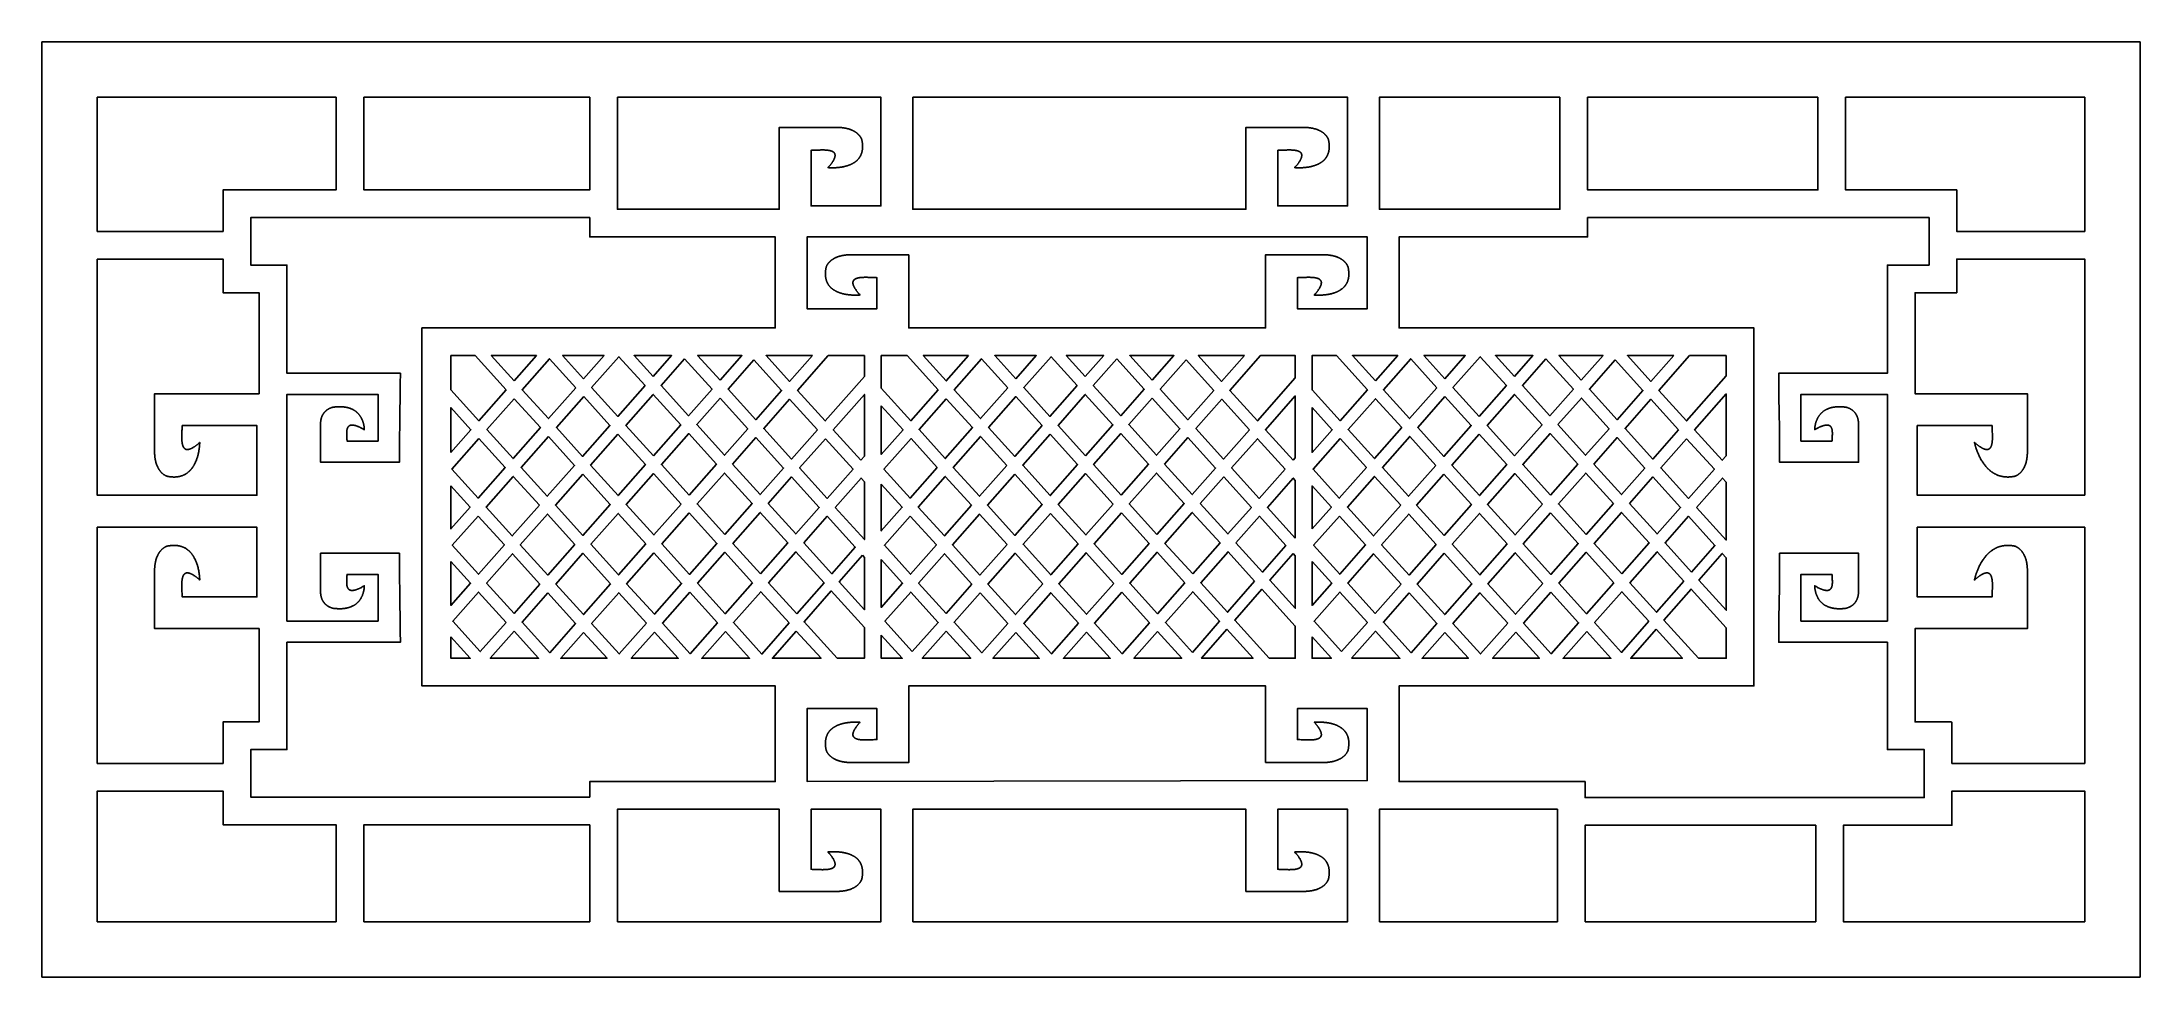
# Model space of a CAD drawing. Extents: x 0 to 758, y 0 to 338.
import ezdxf

# ---------------------------------------------------------------- set-up
doc = ezdxf.new("R2010")
doc.units = 0
doc.layers.add('HOLE', color=7, linetype='CONTINUOUS')
doc.layers.add('OUTLINE', color=7, linetype='CONTINUOUS')

msp = doc.modelspace()

# ---------------------------------------------------------------- linework, layer by layer
at = {"layer": 'HOLE'}
for points in [[(20, 318), (106.29, 318), (106.29, 284.53), (65.41, 284.53), (65.41, 278.89), (65.41, 274.53), (65.41, 269.51), (20, 269.51)], [(197.92, 318), (197.92, 284.53), (116.29, 284.53), (116.29, 318)], [(207.92, 318), (303.12, 318), (303.12, 278.74), (277.86, 278.74), (277.86, 298.82), (278.09, 298.83), (278.32, 298.84), (278.78, 298.85), (279.24, 298.87), (279.7, 298.89), (279.96, 298.9), (280.22, 298.91), (280.74, 298.93), (281.09, 298.94), (281.43, 298.95), (281.6, 298.95), (281.77, 298.95), (281.94, 298.96), (282.11, 298.95), (282.41, 298.95), (282.71, 298.95), (282.86, 298.94), (283.01, 298.93), (283.17, 298.93), (283.32, 298.92), (283.47, 298.91), (283.62, 298.89), (283.77, 298.88), (283.92, 298.86), (284.07, 298.84), (284.22, 298.82), (284.3, 298.8), (284.37, 298.79), (284.44, 298.77), (284.52, 298.76), (284.62, 298.74), (284.72, 298.71), (284.82, 298.69), (284.92, 298.66), (285.01, 298.63), (285.06, 298.62), (285.11, 298.6), (285.16, 298.59), (285.21, 298.57), (285.26, 298.55), (285.31, 298.53), (285.36, 298.52), (285.41, 298.5), (285.45, 298.48), (285.5, 298.45), (285.55, 298.43), (285.59, 298.41), (285.64, 298.39), (285.68, 298.36), (285.71, 298.35), (285.73, 298.34), (285.75, 298.32), (285.77, 298.31), (285.79, 298.3), (285.81, 298.28), (285.84, 298.27), (285.86, 298.25), (285.88, 298.24), (285.9, 298.22), (285.92, 298.21), (285.94, 298.19), (285.96, 298.18), (285.98, 298.16), (286, 298.14), (286.02, 298.13), (286.03, 298.12), (286.04, 298.11), (286.05, 298.1), (286.06, 298.09), (286.06, 298.09), (286.07, 298.08), (286.09, 298.06), (286.16, 297.99), (286.16, 297.98), (286.17, 297.97), (286.19, 297.96), (286.2, 297.95), (286.2, 297.94), (286.21, 297.94), (286.21, 297.93), (286.22, 297.93), (286.22, 297.92), (286.22, 297.92), (286.22, 297.92), (286.23, 297.92), (286.23, 297.91), (286.24, 297.9), (286.25, 297.89), (286.25, 297.88), (286.26, 297.87), (286.27, 297.86), (286.28, 297.84), (286.3, 297.8), (286.32, 297.78), (286.33, 297.76), (286.34, 297.75), (286.34, 297.74), (286.35, 297.72), (286.36, 297.71), (286.37, 297.7), (286.37, 297.68), (286.38, 297.67), (286.39, 297.66), (286.4, 297.64), (286.4, 297.63), (286.41, 297.62), (286.42, 297.6), (286.42, 297.59), (286.43, 297.58), (286.43, 297.56), (286.44, 297.55), (286.44, 297.53), (286.45, 297.52), (286.45, 297.5), (286.46, 297.49), (286.46, 297.47), (286.47, 297.46), (286.47, 297.45), (286.48, 297.43), (286.48, 297.42), (286.48, 297.4), (286.49, 297.39), (286.49, 297.37), (286.49, 297.36), (286.5, 297.34), (286.5, 297.33), (286.5, 297.31), (286.51, 297.29), (286.51, 297.26), (286.52, 297.21), (286.53, 297.19), (286.53, 297.18), (286.53, 297.16), (286.53, 297.15), (286.53, 297.14), (286.54, 297.12), (286.54, 297.12), (286.54, 297.11), (286.54, 297.1), (286.54, 297.08), (286.54, 297.06), (286.54, 297.05), (286.54, 297.01), (286.54, 296.98), (286.54, 296.95), (286.54, 296.91), (286.54, 296.88), (286.53, 296.85), (286.53, 296.81), (286.53, 296.78), (286.52, 296.75), (286.52, 296.72), (286.51, 296.65), (286.5, 296.59), (286.49, 296.53), (286.48, 296.48), (286.46, 296.43), (286.45, 296.38), (286.44, 296.32), (286.42, 296.27), (286.41, 296.22), (286.39, 296.17), (286.38, 296.12), (286.36, 296.06), (286.34, 296.01), (286.32, 295.96), (286.3, 295.91), (286.28, 295.86), (286.26, 295.81), (286.24, 295.76), (286.2, 295.68), (286.16, 295.6), (286.12, 295.51), (286.08, 295.43), (286.04, 295.35), (286, 295.27), (285.95, 295.19), (285.91, 295.11), (285.81, 294.95), (285.71, 294.8), (285.61, 294.64), (285.51, 294.49), (285.43, 294.36), (285.34, 294.24), (285.25, 294.12), (285.16, 293.99), (285.06, 293.87), (284.97, 293.75), (284.88, 293.63), (284.78, 293.51), (284.68, 293.39), (284.59, 293.27), (284.49, 293.16), (284.39, 293.04), (284.19, 292.81), (283.98, 292.58), (284.14, 292.57), (284.29, 292.55), (284.44, 292.54), (284.59, 292.54), (284.75, 292.53), (284.9, 292.52), (285.05, 292.52), (285.21, 292.51), (285.36, 292.51), (285.51, 292.51), (285.66, 292.51), (285.82, 292.51), (285.97, 292.51), (286.12, 292.52), (286.43, 292.53), (286.74, 292.54), (286.89, 292.55), (287.04, 292.56), (287.2, 292.57), (287.35, 292.58), (287.51, 292.59), (287.66, 292.61), (287.81, 292.62), (287.97, 292.64), (288.12, 292.66), (288.27, 292.68), (288.43, 292.7), (288.58, 292.72), (288.73, 292.74), (288.89, 292.76), (289.04, 292.79), (289.19, 292.82), (289.34, 292.84), (289.49, 292.87), (289.64, 292.91), (289.79, 292.94), (289.95, 292.97), (290.1, 293.01), (290.24, 293.05), (290.39, 293.09), (290.54, 293.13), (290.69, 293.17), (290.84, 293.21), (290.99, 293.26), (291.13, 293.31), (291.28, 293.36), (291.4, 293.4), (291.51, 293.44), (291.63, 293.48), (291.75, 293.53), (291.86, 293.57), (291.97, 293.62), (292.09, 293.67), (292.2, 293.72), (292.31, 293.77), (292.42, 293.82), (292.53, 293.88), (292.64, 293.93), (292.75, 293.99), (292.86, 294.05), (292.97, 294.11), (293.08, 294.17), (293.22, 294.25), (293.29, 294.29), (293.33, 294.31), (293.36, 294.34), (293.4, 294.36), (293.43, 294.38), (293.5, 294.43), (293.63, 294.52), (293.77, 294.62), (293.84, 294.66), (293.87, 294.69), (293.9, 294.71), (293.94, 294.74), (293.97, 294.76), (294.03, 294.82), (294.16, 294.92), (294.28, 295.03), (294.35, 295.08), (294.38, 295.11), (294.39, 295.12), (294.41, 295.13), (294.42, 295.15), (294.44, 295.16), (294.47, 295.19), (294.52, 295.25), (294.64, 295.37), (294.7, 295.43), (294.76, 295.49), (294.78, 295.52), (294.81, 295.55), (294.84, 295.58), (294.86, 295.59), (294.87, 295.61), (294.88, 295.62), (294.9, 295.64), (294.92, 295.67), (294.95, 295.7), (294.98, 295.74), (295.03, 295.8), (295.08, 295.87), (295.13, 295.93), (295.18, 296), (295.21, 296.03), (295.24, 296.06), (295.26, 296.1), (295.27, 296.11), (295.29, 296.13), (295.3, 296.15), (295.31, 296.17), (295.33, 296.2), (295.36, 296.24), (295.38, 296.27), (295.42, 296.35), (295.47, 296.42), (295.56, 296.56), (295.6, 296.64), (295.63, 296.67), (295.65, 296.71), (295.67, 296.76), (295.7, 296.8), (295.73, 296.85), (295.75, 296.9), (295.8, 297), (295.84, 297.1), (295.89, 297.19), (295.93, 297.29), (295.97, 297.39), (296.01, 297.5), (296.05, 297.6), (296.08, 297.7), (296.12, 297.8), (296.15, 297.91), (296.18, 298.01), (296.21, 298.11), (296.24, 298.22), (296.26, 298.32), (296.28, 298.39), (296.3, 298.46), (296.31, 298.53), (296.33, 298.6), (296.34, 298.67), (296.35, 298.75), (296.38, 298.89), (296.4, 299.04), (296.42, 299.18), (296.44, 299.33), (296.45, 299.48), (296.46, 299.62), (296.47, 299.77), (296.47, 299.92), (296.48, 300.06), (296.48, 300.21), (296.48, 300.36), (296.47, 300.5), (296.46, 300.64), (296.46, 300.79), (296.45, 300.93), (296.43, 301.08), (296.42, 301.22), (296.41, 301.36), (296.39, 301.51), (296.37, 301.65), (296.35, 301.8), (296.33, 301.95), (296.31, 302.1), (296.3, 302.17), (296.29, 302.24), (296.27, 302.31), (296.26, 302.38), (296.24, 302.46), (296.22, 302.53), (296.22, 302.56), (296.21, 302.6), (296.2, 302.63), (296.18, 302.67), (296.17, 302.7), (296.16, 302.74), (296.15, 302.77), (296.14, 302.81), (296.12, 302.84), (296.11, 302.88), (296.09, 302.92), (296.08, 302.95), (296.06, 303), (296.04, 303.05), (296.02, 303.09), (295.99, 303.14), (295.97, 303.18), (295.95, 303.23), (295.92, 303.28), (295.9, 303.32), (295.85, 303.41), (295.79, 303.5), (295.74, 303.59), (295.68, 303.67), (295.63, 303.76), (295.57, 303.84), (295.51, 303.93), (295.45, 304.01), (295.38, 304.09), (295.32, 304.17), (295.25, 304.25), (295.18, 304.33), (295.12, 304.4), (295.06, 304.47), (294.99, 304.54), (294.92, 304.6), (294.86, 304.67), (294.79, 304.74), (294.72, 304.8), (294.65, 304.87), (294.57, 304.93), (294.5, 304.99), (294.43, 305.05), (294.35, 305.11), (294.28, 305.17), (294.2, 305.22), (294.13, 305.28), (294.05, 305.34), (293.97, 305.39), (293.89, 305.44), (293.81, 305.5), (293.73, 305.55), (293.65, 305.6), (293.57, 305.65), (293.48, 305.69), (293.4, 305.74), (293.32, 305.79), (293.23, 305.83), (293.15, 305.88), (293.06, 305.92), (292.98, 305.96), (292.89, 306), (292.71, 306.08), (292.54, 306.16), (292.36, 306.23), (292.18, 306.3), (292, 306.37), (291.81, 306.43), (291.63, 306.49), (291.45, 306.55), (291.26, 306.6), (291.08, 306.65), (290.89, 306.7), (290.7, 306.74), (290.52, 306.79), (290.33, 306.82), (290.15, 306.86), (289.96, 306.89), (289.78, 306.92), (289.63, 306.94), (289.48, 306.96), (289.34, 306.98), (289.19, 307), (288.9, 307.03), (288.6, 307.06), (288.41, 307.07), (288.21, 307.09), (288.02, 307.1), (287.82, 307.11), (287.63, 307.11), (287.43, 307.12), (287.24, 307.12), (287.05, 307.12), (277.86, 307.12), (266.38, 307.12), (266.38, 277.55), (207.92, 277.55), (207.92, 318)], [(314.6, 318), (471.72, 318), (471.72, 278.74), (446.47, 278.74), (446.47, 298.82), (446.7, 298.83), (446.93, 298.84), (447.38, 298.85), (447.84, 298.87), (448.3, 298.89), (448.56, 298.9), (448.83, 298.91), (449.35, 298.93), (449.69, 298.94), (450.03, 298.95), (450.2, 298.95), (450.37, 298.95), (450.54, 298.96), (450.71, 298.95), (451.01, 298.95), (451.31, 298.95), (451.47, 298.94), (451.62, 298.93), (451.77, 298.93), (451.92, 298.92), (452.08, 298.91), (452.23, 298.89), (452.38, 298.88), (452.53, 298.86), (452.68, 298.84), (452.83, 298.82), (452.9, 298.8), (452.98, 298.79), (453.05, 298.77), (453.12, 298.76), (453.22, 298.74), (453.32, 298.71), (453.42, 298.69), (453.52, 298.66), (453.62, 298.63), (453.67, 298.62), (453.72, 298.6), (453.77, 298.59), (453.82, 298.57), (453.87, 298.55), (453.91, 298.53), (453.96, 298.52), (454.01, 298.5), (454.06, 298.48), (454.1, 298.45), (454.15, 298.43), (454.2, 298.41), (454.24, 298.39), (454.29, 298.36), (454.31, 298.35), (454.33, 298.34), (454.35, 298.32), (454.38, 298.31), (454.4, 298.3), (454.42, 298.28), (454.44, 298.27), (454.46, 298.25), (454.48, 298.24), (454.5, 298.22), (454.52, 298.21), (454.55, 298.19), (454.57, 298.18), (454.59, 298.16), (454.61, 298.14), (454.63, 298.13), (454.63, 298.12), (454.64, 298.11), (454.65, 298.1), (454.66, 298.09), (454.67, 298.09), (454.68, 298.08), (454.69, 298.06), (454.76, 297.99), (454.77, 297.98), (454.78, 297.97), (454.8, 297.96), (454.8, 297.95), (454.81, 297.94), (454.81, 297.94), (454.82, 297.93), (454.82, 297.93), (454.83, 297.92), (454.83, 297.92), (454.83, 297.92), (454.83, 297.92), (454.84, 297.91), (454.84, 297.9), (454.85, 297.89), (454.86, 297.88), (454.86, 297.87), (454.87, 297.86), (454.88, 297.84), (454.91, 297.8), (454.92, 297.78), (454.93, 297.76), (454.94, 297.75), (454.95, 297.74), (454.96, 297.72), (454.96, 297.71), (454.97, 297.7), (454.98, 297.68), (454.99, 297.67), (454.99, 297.66), (455, 297.64), (455.01, 297.63), (455.01, 297.62), (455.02, 297.6), (455.03, 297.59), (455.03, 297.58), (455.04, 297.56), (455.04, 297.55), (455.05, 297.53), (455.05, 297.52), (455.06, 297.5), (455.06, 297.49), (455.07, 297.47), (455.07, 297.46), (455.08, 297.45), (455.08, 297.43), (455.09, 297.42), (455.09, 297.4), (455.09, 297.39), (455.1, 297.37), (455.1, 297.36), (455.1, 297.34), (455.11, 297.33), (455.11, 297.31), (455.11, 297.29), (455.12, 297.26), (455.13, 297.21), (455.13, 297.19), (455.13, 297.18), (455.14, 297.16), (455.14, 297.15), (455.14, 297.14), (455.14, 297.12), (455.14, 297.12), (455.14, 297.11), (455.14, 297.1), (455.14, 297.08), (455.14, 297.06), (455.14, 297.05), (455.15, 297.01), (455.15, 296.98), (455.14, 296.95), (455.14, 296.91), (455.14, 296.88), (455.14, 296.85), (455.14, 296.81), (455.13, 296.78), (455.13, 296.75), (455.12, 296.72), (455.11, 296.65), (455.1, 296.59), (455.09, 296.53), (455.08, 296.48), (455.07, 296.43), (455.06, 296.38), (455.04, 296.32), (455.03, 296.27), (455.01, 296.22), (455, 296.17), (454.98, 296.12), (454.96, 296.06), (454.95, 296.01), (454.93, 295.96), (454.91, 295.91), (454.89, 295.86), (454.87, 295.81), (454.84, 295.76), (454.81, 295.68), (454.77, 295.6), (454.73, 295.51), (454.69, 295.43), (454.64, 295.35), (454.6, 295.27), (454.56, 295.19), (454.51, 295.11), (454.42, 294.95), (454.32, 294.8), (454.22, 294.64), (454.12, 294.49), (454.03, 294.36), (453.94, 294.24), (453.85, 294.12), (453.76, 293.99), (453.67, 293.87), (453.57, 293.75), (453.48, 293.63), (453.38, 293.51), (453.29, 293.39), (453.19, 293.27), (453.09, 293.16), (452.99, 293.04), (452.79, 292.81), (452.59, 292.58), (452.74, 292.57), (452.89, 292.55), (453.05, 292.54), (453.2, 292.54), (453.35, 292.53), (453.5, 292.52), (453.66, 292.52), (453.81, 292.51), (453.96, 292.51), (454.12, 292.51), (454.27, 292.51), (454.42, 292.51), (454.57, 292.51), (454.73, 292.52), (455.03, 292.53), (455.34, 292.54), (455.49, 292.55), (455.65, 292.56), (455.8, 292.57), (455.96, 292.58), (456.11, 292.59), (456.26, 292.61), (456.42, 292.62), (456.57, 292.64), (456.73, 292.66), (456.88, 292.68), (457.03, 292.7), (457.18, 292.72), (457.34, 292.74), (457.49, 292.76), (457.64, 292.79), (457.79, 292.82), (457.95, 292.84), (458.1, 292.87), (458.25, 292.91), (458.4, 292.94), (458.55, 292.97), (458.7, 293.01), (458.85, 293.05), (459, 293.09), (459.15, 293.13), (459.3, 293.17), (459.44, 293.21), (459.59, 293.26), (459.74, 293.31), (459.88, 293.36), (460, 293.4), (460.12, 293.44), (460.24, 293.48), (460.35, 293.53), (460.47, 293.57), (460.58, 293.62), (460.69, 293.67), (460.8, 293.72), (460.92, 293.77), (461.03, 293.82), (461.14, 293.88), (461.25, 293.93), (461.36, 293.99), (461.47, 294.05), (461.58, 294.11), (461.68, 294.17), (461.83, 294.25), (461.9, 294.29), (461.93, 294.31), (461.97, 294.34), (462, 294.36), (462.04, 294.38), (462.1, 294.43), (462.24, 294.52), (462.37, 294.62), (462.44, 294.66), (462.48, 294.69), (462.51, 294.71), (462.54, 294.74), (462.57, 294.76), (462.64, 294.82), (462.76, 294.92), (462.89, 295.03), (462.95, 295.08), (462.98, 295.11), (463, 295.12), (463.01, 295.13), (463.03, 295.15), (463.04, 295.16), (463.07, 295.19), (463.13, 295.25), (463.24, 295.37), (463.3, 295.43), (463.36, 295.49), (463.39, 295.52), (463.42, 295.55), (463.45, 295.58), (463.46, 295.59), (463.47, 295.61), (463.49, 295.62), (463.5, 295.64), (463.53, 295.67), (463.55, 295.7), (463.58, 295.74), (463.63, 295.8), (463.68, 295.87), (463.73, 295.93), (463.79, 296), (463.81, 296.03), (463.84, 296.06), (463.87, 296.1), (463.88, 296.11), (463.89, 296.13), (463.9, 296.15), (463.91, 296.17), (463.94, 296.2), (463.96, 296.24), (463.98, 296.27), (464.03, 296.35), (464.07, 296.42), (464.16, 296.56), (464.21, 296.64), (464.23, 296.67), (464.25, 296.71), (464.28, 296.76), (464.31, 296.8), (464.33, 296.85), (464.36, 296.9), (464.4, 297), (464.45, 297.1), (464.49, 297.19), (464.54, 297.29), (464.58, 297.39), (464.61, 297.5), (464.65, 297.6), (464.69, 297.7), (464.72, 297.8), (464.75, 297.91), (464.78, 298.01), (464.81, 298.11), (464.84, 298.22), (464.87, 298.32), (464.89, 298.39), (464.9, 298.46), (464.92, 298.53), (464.93, 298.6), (464.95, 298.67), (464.96, 298.75), (464.98, 298.89), (465.01, 299.04), (465.02, 299.18), (465.04, 299.33), (465.05, 299.48), (465.06, 299.62), (465.07, 299.77), (465.08, 299.92), (465.08, 300.06), (465.08, 300.21), (465.08, 300.36), (465.08, 300.5), (465.07, 300.64), (465.06, 300.79), (465.05, 300.93), (465.04, 301.08), (465.03, 301.22), (465.01, 301.36), (465, 301.51), (464.98, 301.65), (464.96, 301.8), (464.94, 301.95), (464.91, 302.1), (464.9, 302.17), (464.89, 302.24), (464.88, 302.31), (464.86, 302.38), (464.85, 302.46), (464.83, 302.53), (464.82, 302.56), (464.81, 302.6), (464.8, 302.63), (464.79, 302.67), (464.78, 302.7), (464.77, 302.74), (464.75, 302.77), (464.74, 302.81), (464.73, 302.84), (464.71, 302.88), (464.7, 302.92), (464.68, 302.95), (464.66, 303), (464.64, 303.05), (464.62, 303.09), (464.6, 303.14), (464.57, 303.18), (464.55, 303.23), (464.53, 303.28), (464.5, 303.32), (464.45, 303.41), (464.4, 303.5), (464.35, 303.59), (464.29, 303.67), (464.23, 303.76), (464.17, 303.84), (464.11, 303.93), (464.05, 304.01), (463.99, 304.09), (463.92, 304.17), (463.86, 304.25), (463.79, 304.33), (463.72, 304.4), (463.66, 304.47), (463.59, 304.54), (463.53, 304.6), (463.46, 304.67), (463.39, 304.74), (463.32, 304.8), (463.25, 304.87), (463.18, 304.93), (463.11, 304.99), (463.03, 305.05), (462.96, 305.11), (462.88, 305.17), (462.81, 305.22), (462.73, 305.28), (462.65, 305.34), (462.57, 305.39), (462.5, 305.44), (462.42, 305.5), (462.33, 305.55), (462.25, 305.6), (462.17, 305.65), (462.09, 305.69), (462.01, 305.74), (461.92, 305.79), (461.84, 305.83), (461.75, 305.88), (461.67, 305.92), (461.58, 305.96), (461.49, 306), (461.32, 306.08), (461.14, 306.16), (460.96, 306.23), (460.78, 306.3), (460.6, 306.37), (460.42, 306.43), (460.24, 306.49), (460.05, 306.55), (459.87, 306.6), (459.68, 306.65), (459.5, 306.7), (459.31, 306.74), (459.12, 306.79), (458.94, 306.82), (458.75, 306.86), (458.57, 306.89), (458.38, 306.92), (458.23, 306.94), (458.09, 306.96), (457.94, 306.98), (457.79, 307), (457.5, 307.03), (457.21, 307.06), (457.01, 307.07), (456.82, 307.09), (456.62, 307.1), (456.43, 307.11), (456.23, 307.11), (456.04, 307.12), (455.84, 307.12), (455.65, 307.12), (446.47, 307.12), (434.99, 307.12), (434.99, 277.55), (314.6, 277.55), (314.6, 318)], [(548.39, 318), (548.39, 284.53), (548.39, 277.55), (483.2, 277.55), (483.2, 318)], [(641.6, 318), (641.6, 284.53), (558.39, 284.53), (558.39, 318)], [(738, 318), (738, 269.51), (691.81, 269.51), (691.81, 274.53), (691.81, 278.89), (691.81, 284.53), (651.6, 284.53), (651.6, 318)], [(100.64, 139.4), (100.65, 139.24), (100.65, 139.08), (100.66, 138.91), (100.67, 138.75), (100.68, 138.59), (100.7, 138.42), (100.72, 138.26), (100.74, 138.1), (100.76, 138.02), (100.77, 137.93), (100.79, 137.85), (100.8, 137.77), (100.82, 137.69), (100.84, 137.61), (100.85, 137.53), (100.87, 137.45), (100.9, 137.37), (100.92, 137.29), (100.94, 137.22), (100.96, 137.14), (100.99, 137.06), (101.01, 136.98), (101.04, 136.9), (101.07, 136.83), (101.09, 136.76), (101.12, 136.69), (101.14, 136.63), (101.17, 136.57), (101.2, 136.5), (101.23, 136.44), (101.26, 136.38), (101.29, 136.31), (101.32, 136.25), (101.35, 136.19), (101.38, 136.13), (101.41, 136.07), (101.45, 136.01), (101.48, 135.95), (101.51, 135.89), (101.55, 135.83), (101.59, 135.77), (101.62, 135.72), (101.66, 135.66), (101.7, 135.6), (101.74, 135.55), (101.78, 135.49), (101.82, 135.44), (101.86, 135.38), (101.9, 135.33), (101.94, 135.28), (101.98, 135.22), (102.03, 135.17), (102.07, 135.12), (102.12, 135.07), (102.16, 135.02), (102.21, 134.97), (102.25, 134.92), (102.3, 134.87), (102.35, 134.82), (102.4, 134.78), (102.45, 134.73), (102.5, 134.68), (102.55, 134.64), (102.6, 134.59), (102.65, 134.55), (102.7, 134.51), (102.75, 134.46), (102.8, 134.42), (102.86, 134.38), (102.91, 134.34), (102.97, 134.3), (103.02, 134.26), (103.08, 134.22), (103.13, 134.18), (103.19, 134.14), (103.25, 134.1), (103.31, 134.06), (103.37, 134.03), (103.42, 133.99), (103.48, 133.96), (103.54, 133.92), (103.6, 133.89), (103.66, 133.86), (103.73, 133.82), (103.79, 133.79), (103.85, 133.76), (103.91, 133.73), (103.98, 133.7), (104.09, 133.65), (104.21, 133.6), (104.33, 133.55), (104.45, 133.5), (104.51, 133.48), (104.57, 133.46), (104.63, 133.44), (104.69, 133.42), (104.75, 133.4), (104.81, 133.38), (104.87, 133.37), (104.93, 133.35), (105, 133.33), (105.06, 133.32), (105.13, 133.31), (105.19, 133.29), (105.26, 133.28), (105.32, 133.27), (105.38, 133.26), (105.45, 133.25), (105.58, 133.24), (105.71, 133.22), (105.97, 133.2), (106.16, 133.18), (106.35, 133.17), (106.54, 133.16), (106.73, 133.14), (106.92, 133.13), (107.11, 133.13), (107.3, 133.12), (107.49, 133.12), (107.68, 133.12), (107.87, 133.12), (108.06, 133.13), (108.25, 133.13), (108.44, 133.14), (108.63, 133.16), (108.82, 133.17), (109.01, 133.19), (109.13, 133.21), (109.24, 133.22), (109.47, 133.26), (109.63, 133.28), (109.72, 133.29), (109.76, 133.3), (109.8, 133.31), (109.86, 133.32), (109.91, 133.33), (110.01, 133.35), (110.22, 133.4), (110.38, 133.43), (110.46, 133.45), (110.5, 133.46), (110.54, 133.47), (110.58, 133.48), (110.62, 133.49), (110.7, 133.52), (110.87, 133.57), (111.04, 133.62), (111.13, 133.64), (111.17, 133.66), (111.21, 133.67), (111.25, 133.68), (111.29, 133.7), (111.37, 133.73), (111.52, 133.79), (111.68, 133.85), (111.76, 133.88), (111.8, 133.9), (111.83, 133.91), (111.87, 133.93), (111.91, 133.95), (111.98, 133.98), (112.12, 134.05), (112.26, 134.12), (112.33, 134.15), (112.37, 134.17), (112.41, 134.19), (112.53, 134.26), (112.65, 134.33), (112.77, 134.4), (112.9, 134.48), (113.02, 134.56), (113.13, 134.64), (113.25, 134.72), (113.37, 134.81), (113.48, 134.9), (113.59, 134.99), (113.7, 135.08), (113.81, 135.18), (113.92, 135.27), (114.02, 135.37), (114.12, 135.47), (114.22, 135.57), (114.27, 135.63), (114.33, 135.68), (114.43, 135.8), (114.52, 135.91), (114.62, 136.03), (114.71, 136.15), (114.8, 136.27), (114.89, 136.39), (114.97, 136.51), (115.06, 136.64), (115.14, 136.76), (115.21, 136.89), (115.29, 137.02), (115.36, 137.15), (115.43, 137.29), (115.5, 137.42), (115.57, 137.56), (115.63, 137.69), (115.69, 137.83), (115.75, 137.97), (115.8, 138.11), (115.86, 138.25), (115.91, 138.39), (115.96, 138.53), (116.01, 138.67), (116.05, 138.82), (116.09, 138.96), (116.13, 139.11), (116.17, 139.25), (116.21, 139.4), (116.24, 139.55), (116.27, 139.69), (116.3, 139.84), (116.32, 139.94), (116.34, 140.04), (116.36, 140.14), (116.37, 140.24), (116.39, 140.34), (116.4, 140.44), (116.41, 140.54), (116.42, 140.64), (116.43, 140.74), (116.44, 140.84), (116.45, 140.94), (116.45, 141.04), (116.46, 141.14), (116.46, 141.24), (116.46, 141.35), (116.47, 141.45), (116.34, 141.37), (116.21, 141.29), (116.07, 141.22), (115.94, 141.14), (115.68, 141), (115.41, 140.86), (115.18, 140.73), (115.06, 140.67), (114.93, 140.61), (114.81, 140.55), (114.69, 140.49), (114.57, 140.44), (114.44, 140.38), (114.26, 140.3), (114.08, 140.23), (113.9, 140.15), (113.8, 140.12), (113.71, 140.08), (113.62, 140.05), (113.53, 140.02), (113.43, 139.99), (113.34, 139.96), (113.24, 139.93), (113.15, 139.9), (113.05, 139.88), (113, 139.87), (112.96, 139.86), (112.83, 139.83), (112.7, 139.81), (112.64, 139.8), (112.57, 139.79), (112.51, 139.78), (112.45, 139.77), (112.38, 139.76), (112.32, 139.75), (112.25, 139.75), (112.19, 139.75), (112.16, 139.74), (112.13, 139.74), (112.09, 139.74), (112.06, 139.74), (112.03, 139.74), (112, 139.74), (111.96, 139.74), (111.93, 139.74), (111.9, 139.75), (111.86, 139.75), (111.82, 139.75), (111.79, 139.76), (111.75, 139.76), (111.72, 139.76), (111.68, 139.77), (111.64, 139.78), (111.61, 139.78), (111.57, 139.79), (111.53, 139.8), (111.5, 139.81), (111.46, 139.82), (111.43, 139.83), (111.39, 139.84), (111.36, 139.85), (111.34, 139.86), (111.32, 139.86), (111.31, 139.87), (111.29, 139.88), (111.27, 139.88), (111.25, 139.89), (111.23, 139.9), (111.22, 139.91), (111.2, 139.91), (111.18, 139.92), (111.17, 139.93), (111.15, 139.94), (111.13, 139.95), (111.12, 139.96), (111.1, 139.97), (111.08, 139.98), (111.07, 139.99), (111.05, 140), (111.04, 140.01), (111.02, 140.02), (111.01, 140.03), (110.99, 140.04), (110.98, 140.05), (110.96, 140.06), (110.95, 140.07), (110.93, 140.08), (110.92, 140.09), (110.9, 140.1), (110.89, 140.11), (110.88, 140.12), (110.86, 140.14), (110.85, 140.15), (110.84, 140.16), (110.82, 140.17), (110.81, 140.19), (110.8, 140.2), (110.78, 140.21), (110.77, 140.22), (110.76, 140.24), (110.75, 140.25), (110.72, 140.28), (110.7, 140.3), (110.68, 140.33), (110.65, 140.36), (110.63, 140.39), (110.61, 140.42), (110.59, 140.45), (110.57, 140.48), (110.55, 140.51), (110.53, 140.54), (110.51, 140.57), (110.49, 140.6), (110.48, 140.63), (110.46, 140.66), (110.44, 140.7), (110.43, 140.73), (110.41, 140.76), (110.39, 140.8), (110.38, 140.83), (110.37, 140.86), (110.35, 140.9), (110.34, 140.93), (110.33, 140.97), (110.31, 141), (110.3, 141.04), (110.29, 141.07), (110.28, 141.11), (110.27, 141.14), (110.26, 141.18), (110.25, 141.21), (110.24, 141.25), (110.23, 141.29), (110.21, 141.36), (110.2, 141.43), (110.18, 141.5), (110.17, 141.58), (110.16, 141.65), (110.15, 141.72), (110.14, 141.76), (110.14, 141.8), (110.13, 141.87), (110.12, 142.03), (110.11, 142.18), (110.1, 142.26), (110.1, 142.3), (110.09, 142.34), (110.09, 142.4), (110.09, 142.47), (110.09, 142.61), (110.09, 142.74), (110.09, 142.88), (110.09, 142.96), (110.09, 143.04), (110.09, 143.12), (110.09, 143.21), (110.11, 143.53), (110.13, 143.97), (110.14, 144.19), (110.16, 144.41), (110.18, 144.69), (110.19, 144.97), (110.21, 145.25), (110.22, 145.53), (121.43, 145.53), (121.43, 128.69), (88.47, 128.69), (88.47, 210.58), (121.43, 210.58), (121.43, 193.74), (110.22, 193.74), (110.21, 194.02), (110.19, 194.3), (110.18, 194.58), (110.16, 194.86), (110.14, 195.08), (110.13, 195.3), (110.11, 195.73), (110.09, 196.06), (110.09, 196.14), (110.09, 196.23), (110.09, 196.31), (110.09, 196.39), (110.09, 196.53), (110.09, 196.66), (110.09, 196.8), (110.09, 196.86), (110.09, 196.93), (110.1, 196.97), (110.1, 197.01), (110.11, 197.09), (110.12, 197.24), (110.13, 197.39), (110.14, 197.47), (110.14, 197.51), (110.15, 197.55), (110.16, 197.62), (110.17, 197.69), (110.18, 197.76), (110.2, 197.84), (110.21, 197.91), (110.23, 197.98), (110.24, 198.02), (110.25, 198.05), (110.26, 198.09), (110.27, 198.13), (110.28, 198.16), (110.29, 198.2), (110.3, 198.23), (110.31, 198.27), (110.33, 198.3), (110.34, 198.34), (110.35, 198.37), (110.37, 198.41), (110.38, 198.44), (110.4, 198.47), (110.41, 198.51), (110.43, 198.54), (110.44, 198.57), (110.46, 198.61), (110.48, 198.64), (110.49, 198.67), (110.51, 198.7), (110.53, 198.73), (110.55, 198.76), (110.57, 198.79), (110.59, 198.82), (110.61, 198.85), (110.63, 198.88), (110.65, 198.91), (110.68, 198.94), (110.7, 198.97), (110.72, 198.99), (110.75, 199.02), (110.76, 199.03), (110.77, 199.04), (110.79, 199.06), (110.8, 199.07), (110.81, 199.08), (110.82, 199.1), (110.84, 199.11), (110.85, 199.12), (110.86, 199.13), (110.88, 199.14), (110.89, 199.16), (110.91, 199.17), (110.92, 199.18), (110.93, 199.19), (110.95, 199.2), (110.96, 199.21), (110.98, 199.22), (110.99, 199.23), (111.01, 199.24), (111.02, 199.25), (111.04, 199.26), (111.05, 199.27), (111.07, 199.28), (111.08, 199.29), (111.1, 199.3), (111.12, 199.31), (111.13, 199.32), (111.15, 199.33), (111.17, 199.34), (111.18, 199.35), (111.2, 199.35), (111.22, 199.36), (111.23, 199.37), (111.25, 199.38), (111.27, 199.38), (111.29, 199.39), (111.31, 199.4), (111.32, 199.41), (111.34, 199.41), (111.36, 199.42), (111.39, 199.43), (111.43, 199.44), (111.46, 199.45), (111.5, 199.46), (111.53, 199.47), (111.57, 199.48), (111.61, 199.48), (111.64, 199.49), (111.68, 199.5), (111.72, 199.5), (111.75, 199.51), (111.79, 199.51), (111.82, 199.52), (111.86, 199.52), (111.9, 199.52), (111.93, 199.52), (111.96, 199.53), (112, 199.53), (112.03, 199.53), (112.06, 199.53), (112.09, 199.53), (112.13, 199.53), (112.16, 199.52), (112.19, 199.52), (112.25, 199.52), (112.32, 199.51), (112.38, 199.51), (112.45, 199.5), (112.51, 199.49), (112.57, 199.48), (112.64, 199.47), (112.7, 199.46), (112.83, 199.44), (112.96, 199.41), (113, 199.4), (113.05, 199.39), (113.15, 199.36), (113.24, 199.34), (113.34, 199.31), (113.43, 199.28), (113.53, 199.25), (113.62, 199.22), (113.71, 199.18), (113.8, 199.15), (113.9, 199.11), (114.08, 199.04), (114.26, 198.96), (114.44, 198.89), (114.57, 198.83), (114.69, 198.78), (114.81, 198.72), (114.93, 198.66), (115.06, 198.6), (115.18, 198.54), (115.41, 198.41), (115.68, 198.27), (115.94, 198.12), (116.07, 198.05), (116.21, 197.98), (116.34, 197.9), (116.47, 197.82), (116.46, 197.92), (116.46, 198.02), (116.46, 198.13), (116.45, 198.23), (116.45, 198.33), (116.44, 198.43), (116.43, 198.53), (116.42, 198.63), (116.41, 198.73), (116.4, 198.83), (116.39, 198.93), (116.37, 199.03), (116.36, 199.13), (116.34, 199.23), (116.32, 199.33), (116.3, 199.43), (116.27, 199.58), (116.24, 199.72), (116.21, 199.87), (116.17, 200.01), (116.13, 200.16), (116.09, 200.31), (116.05, 200.45), (116.01, 200.59), (115.96, 200.74), (115.91, 200.88), (115.86, 201.02), (115.8, 201.16), (115.75, 201.3), (115.69, 201.44), (115.63, 201.58), (115.57, 201.71), (115.5, 201.85), (115.43, 201.98), (115.36, 202.11), (115.29, 202.25), (115.21, 202.38), (115.14, 202.5), (115.06, 202.63), (114.97, 202.76), (114.89, 202.88), (114.8, 203), (114.71, 203.12), (114.62, 203.24), (114.52, 203.36), (114.43, 203.47), (114.33, 203.59), (114.27, 203.64), (114.22, 203.7), (114.12, 203.8), (114.02, 203.9), (113.92, 204), (113.81, 204.09), (113.7, 204.19), (113.59, 204.28), (113.48, 204.37), (113.37, 204.46), (113.25, 204.55), (113.13, 204.63), (113.02, 204.71), (112.9, 204.79), (112.77, 204.87), (112.65, 204.94), (112.53, 205.01), (112.41, 205.08), (112.37, 205.1), (112.33, 205.12), (112.26, 205.15), (112.12, 205.22), (111.98, 205.29), (111.91, 205.32), (111.87, 205.34), (111.83, 205.36), (111.8, 205.37), (111.76, 205.39), (111.68, 205.42), (111.52, 205.48), (111.37, 205.54), (111.29, 205.57), (111.25, 205.58), (111.21, 205.6), (111.17, 205.61), (111.13, 205.63), (111.04, 205.65), (110.87, 205.7), (110.7, 205.75), (110.62, 205.78), (110.58, 205.79), (110.54, 205.8), (110.5, 205.81), (110.46, 205.82), (110.38, 205.84), (110.22, 205.87), (110.01, 205.92), (109.91, 205.94), (109.86, 205.95), (109.8, 205.96), (109.76, 205.97), (109.72, 205.97), (109.63, 205.99), (109.47, 206.01), (109.24, 206.04), (109.13, 206.06), (109.01, 206.07), (108.82, 206.1), (108.63, 206.11), (108.44, 206.12), (108.25, 206.13), (108.06, 206.14), (107.87, 206.15), (107.68, 206.15), (107.49, 206.15), (107.3, 206.15), (107.11, 206.14), (106.92, 206.13), (106.73, 206.12), (106.54, 206.11), (106.35, 206.1), (106.16, 206.09), (105.97, 206.07), (105.71, 206.04), (105.58, 206.03), (105.45, 206.01), (105.38, 206.01), (105.32, 206), (105.26, 205.99), (105.19, 205.98), (105.13, 205.96), (105.06, 205.95), (105, 205.94), (104.93, 205.92), (104.87, 205.9), (104.81, 205.89), (104.75, 205.87), (104.69, 205.85), (104.63, 205.83), (104.57, 205.81), (104.51, 205.79), (104.45, 205.77), (104.33, 205.72), (104.21, 205.67), (104.09, 205.62), (103.98, 205.57), (103.91, 205.54), (103.85, 205.51), (103.79, 205.48), (103.73, 205.45), (103.66, 205.41), (103.6, 205.38), (103.54, 205.35), (103.48, 205.31), (103.42, 205.28), (103.37, 205.24), (103.31, 205.2), (103.25, 205.17), (103.19, 205.13), (103.13, 205.09), (103.08, 205.05), (103.02, 205.01), (102.97, 204.97), (102.91, 204.93), (102.86, 204.89), (102.8, 204.85), (102.75, 204.81), (102.7, 204.76), (102.65, 204.72), (102.6, 204.67), (102.55, 204.63), (102.5, 204.58), (102.45, 204.54), (102.4, 204.49), (102.35, 204.44), (102.3, 204.4), (102.25, 204.35), (102.21, 204.3), (102.16, 204.25), (102.12, 204.2), (102.07, 204.15), (102.03, 204.1), (101.98, 204.04), (101.94, 203.99), (101.9, 203.94), (101.86, 203.89), (101.82, 203.83), (101.78, 203.78), (101.74, 203.72), (101.7, 203.67), (101.66, 203.61), (101.62, 203.55), (101.59, 203.5), (101.55, 203.44), (101.51, 203.38), (101.48, 203.32), (101.45, 203.26), (101.41, 203.2), (101.38, 203.14), (101.35, 203.08), (101.32, 203.02), (101.29, 202.96), (101.26, 202.89), (101.23, 202.83), (101.2, 202.77), (101.17, 202.7), (101.14, 202.64), (101.12, 202.57), (101.09, 202.51), (101.07, 202.44), (101.04, 202.37), (101.01, 202.29), (100.99, 202.21), (100.96, 202.13), (100.94, 202.05), (100.92, 201.97), (100.9, 201.9), (100.87, 201.82), (100.85, 201.74), (100.84, 201.66), (100.82, 201.58), (100.8, 201.5), (100.79, 201.42), (100.77, 201.33), (100.76, 201.25), (100.74, 201.17), (100.72, 201.01), (100.7, 200.85), (100.68, 200.68), (100.67, 200.52), (100.66, 200.36), (100.65, 200.19), (100.65, 200.03), (100.64, 199.86), (100.64, 193.74), (100.64, 186.09), (129.14, 186.09), (129.13, 187.62), (129.15, 191.53), (129.18, 195.41), (129.24, 199.25), (129.3, 203.06), (129.42, 210.65), (129.46, 214.43), (129.48, 218.23), (88.47, 218.23), (88.47, 247.32), (88.47, 257.32), (78.47, 257.32), (75.41, 257.32), (75.41, 274.53), (197.92, 274.53), (197.92, 268.68), (197.92, 267.55), (264.93, 267.55), (264.93, 234.63), (137.26, 234.63), (137.26, 234.52), (137.26, 224.63), (137.26, 115.22), (137.26, 108.76), (137.26, 105.22), (264.93, 105.22), (264.93, 70.65), (197.92, 70.65), (197.92, 65.06), (75.41, 65.06), (75.41, 82.25), (88.47, 82.25), (88.47, 85.16), (88.47, 92.25), (88.47, 121.04), (129.48, 121.04), (129.46, 124.83), (129.42, 128.62), (129.3, 136.21), (129.24, 140.02), (129.18, 143.86), (129.15, 147.73), (129.13, 151.65), (129.14, 153.18), (100.64, 153.18), (100.64, 145.53)], [(656.29, 145.53), (656.29, 153.18), (627.79, 153.18), (627.8, 151.65), (627.79, 147.73), (627.75, 143.86), (627.69, 140.02), (627.63, 136.21), (627.51, 128.62), (627.47, 124.83), (627.46, 121.04), (666.74, 121.04), (666.74, 92.25), (666.74, 85.16), (666.74, 82.25), (680.03, 82.25), (680.03, 64.89), (557.52, 64.89), (557.52, 70.65), (490.28, 70.65), (490.28, 105.22), (618.53, 105.22), (618.53, 108.76), (618.53, 115.22), (618.53, 224.63), (618.53, 234.52), (618.53, 234.63), (490.28, 234.63), (490.28, 267.55), (557.52, 267.55), (558.39, 267.55), (558.39, 274.53), (681.81, 274.53), (681.81, 257.32), (676.74, 257.32), (666.74, 257.32), (666.74, 247.32), (666.74, 218.23), (627.46, 218.23), (627.47, 214.43), (627.51, 210.65), (627.63, 203.06), (627.69, 199.25), (627.75, 195.41), (627.79, 191.53), (627.8, 187.62), (627.79, 186.09), (656.29, 186.09), (656.29, 193.74), (656.29, 199.86), (656.29, 200.03), (656.28, 200.19), (656.27, 200.35), (656.26, 200.52), (656.25, 200.68), (656.23, 200.85), (656.21, 201.01), (656.19, 201.17), (656.18, 201.25), (656.16, 201.33), (656.15, 201.41), (656.13, 201.5), (656.11, 201.58), (656.1, 201.66), (656.08, 201.74), (656.06, 201.82), (656.04, 201.9), (656.02, 201.97), (655.99, 202.05), (655.97, 202.13), (655.94, 202.21), (655.92, 202.29), (655.89, 202.37), (655.86, 202.44), (655.84, 202.51), (655.81, 202.57), (655.79, 202.64), (655.76, 202.7), (655.73, 202.77), (655.7, 202.83), (655.68, 202.89), (655.65, 202.96), (655.62, 203.02), (655.58, 203.08), (655.55, 203.14), (655.52, 203.2), (655.49, 203.26), (655.45, 203.32), (655.42, 203.38), (655.38, 203.44), (655.35, 203.49), (655.31, 203.55), (655.27, 203.61), (655.23, 203.67), (655.19, 203.72), (655.15, 203.78), (655.11, 203.83), (655.07, 203.88), (655.03, 203.94), (654.99, 203.99), (654.95, 204.04), (654.9, 204.1), (654.86, 204.15), (654.82, 204.2), (654.77, 204.25), (654.72, 204.3), (654.68, 204.35), (654.63, 204.4), (654.58, 204.44), (654.53, 204.49), (654.49, 204.54), (654.44, 204.58), (654.39, 204.63), (654.34, 204.67), (654.28, 204.72), (654.23, 204.76), (654.18, 204.81), (654.13, 204.85), (654.07, 204.89), (654.02, 204.93), (653.96, 204.97), (653.91, 205.01), (653.85, 205.05), (653.8, 205.09), (653.74, 205.13), (653.68, 205.17), (653.63, 205.2), (653.57, 205.24), (653.51, 205.28), (653.45, 205.31), (653.39, 205.35), (653.33, 205.38), (653.27, 205.41), (653.21, 205.45), (653.14, 205.48), (653.08, 205.51), (653.02, 205.54), (652.95, 205.57), (652.84, 205.62), (652.72, 205.67), (652.6, 205.72), (652.48, 205.77), (652.42, 205.79), (652.36, 205.81), (652.3, 205.83), (652.24, 205.85), (652.18, 205.87), (652.12, 205.89), (652.06, 205.9), (652, 205.92), (651.93, 205.93), (651.87, 205.95), (651.81, 205.96), (651.74, 205.97), (651.68, 205.99), (651.61, 206), (651.55, 206.01), (651.48, 206.01), (651.35, 206.03), (651.22, 206.04), (650.96, 206.07), (650.77, 206.09), (650.58, 206.1), (650.39, 206.11), (650.2, 206.12), (650.01, 206.13), (649.83, 206.14), (649.64, 206.15), (649.45, 206.15), (649.25, 206.15), (649.06, 206.15), (648.87, 206.14), (648.68, 206.13), (648.49, 206.12), (648.3, 206.11), (648.11, 206.09), (647.92, 206.07), (647.8, 206.06), (647.69, 206.04), (647.47, 206.01), (647.3, 205.99), (647.21, 205.97), (647.17, 205.97), (647.13, 205.96), (647.08, 205.95), (647.02, 205.94), (646.92, 205.92), (646.71, 205.87), (646.55, 205.84), (646.47, 205.82), (646.44, 205.81), (646.4, 205.8), (646.35, 205.79), (646.31, 205.78), (646.23, 205.75), (646.06, 205.7), (645.89, 205.65), (645.8, 205.62), (645.76, 205.61), (645.72, 205.6), (645.68, 205.58), (645.64, 205.57), (645.56, 205.54), (645.41, 205.48), (645.25, 205.42), (645.18, 205.39), (645.14, 205.37), (645.1, 205.36), (645.06, 205.34), (645.03, 205.32), (644.95, 205.29), (644.81, 205.22), (644.67, 205.15), (644.6, 205.12), (644.56, 205.1), (644.53, 205.08), (644.4, 205.01), (644.28, 204.94), (644.16, 204.87), (644.04, 204.79), (643.92, 204.71), (643.8, 204.63), (643.68, 204.55), (643.56, 204.46), (643.45, 204.37), (643.34, 204.28), (643.23, 204.19), (643.12, 204.09), (643.01, 204), (642.91, 203.9), (642.81, 203.8), (642.71, 203.7), (642.66, 203.64), (642.61, 203.59), (642.51, 203.47), (642.41, 203.36), (642.31, 203.24), (642.22, 203.12), (642.13, 203), (642.04, 202.88), (641.96, 202.76), (641.87, 202.63), (641.79, 202.5), (641.72, 202.38), (641.64, 202.25), (641.57, 202.11), (641.5, 201.98), (641.43, 201.85), (641.37, 201.71), (641.3, 201.58), (641.24, 201.44), (641.18, 201.3), (641.13, 201.16), (641.07, 201.02), (641.02, 200.88), (640.97, 200.74), (640.93, 200.59), (640.88, 200.45), (640.84, 200.31), (640.8, 200.16), (640.76, 200.01), (640.72, 199.87), (640.69, 199.72), (640.66, 199.58), (640.63, 199.43), (640.61, 199.33), (640.59, 199.23), (640.58, 199.13), (640.56, 199.03), (640.55, 198.93), (640.53, 198.83), (640.52, 198.73), (640.51, 198.63), (640.5, 198.53), (640.49, 198.43), (640.48, 198.33), (640.48, 198.23), (640.47, 198.13), (640.47, 198.02), (640.47, 197.92), (640.47, 197.82), (640.6, 197.9), (640.73, 197.98), (640.86, 198.05), (640.99, 198.12), (641.25, 198.27), (641.52, 198.41), (641.76, 198.54), (641.88, 198.6), (642, 198.66), (642.12, 198.72), (642.24, 198.78), (642.36, 198.83), (642.49, 198.89), (642.67, 198.96), (642.85, 199.04), (643.03, 199.11), (643.13, 199.15), (643.22, 199.18), (643.31, 199.22), (643.41, 199.25), (643.5, 199.28), (643.59, 199.31), (643.69, 199.34), (643.78, 199.36), (643.88, 199.39), (643.93, 199.4), (643.98, 199.41), (644.1, 199.43), (644.23, 199.46), (644.29, 199.47), (644.36, 199.48), (644.42, 199.49), (644.48, 199.5), (644.55, 199.51), (644.61, 199.51), (644.68, 199.52), (644.74, 199.52), (644.77, 199.52), (644.81, 199.53), (644.84, 199.53), (644.87, 199.53), (644.9, 199.53), (644.94, 199.53), (644.97, 199.53), (645, 199.52), (645.04, 199.52), (645.07, 199.52), (645.11, 199.52), (645.14, 199.51), (645.18, 199.51), (645.22, 199.5), (645.25, 199.5), (645.29, 199.49), (645.33, 199.48), (645.36, 199.48), (645.4, 199.47), (645.43, 199.46), (645.47, 199.45), (645.5, 199.44), (645.54, 199.43), (645.57, 199.42), (645.59, 199.41), (645.61, 199.41), (645.63, 199.4), (645.64, 199.39), (645.66, 199.38), (645.68, 199.38), (645.7, 199.37), (645.71, 199.36), (645.73, 199.35), (645.75, 199.35), (645.77, 199.34), (645.78, 199.33), (645.8, 199.32), (645.82, 199.31), (645.83, 199.3), (645.85, 199.29), (645.86, 199.28), (645.88, 199.27), (645.89, 199.26), (645.91, 199.25), (645.92, 199.24), (645.94, 199.23), (645.95, 199.22), (645.97, 199.21), (645.98, 199.2), (646, 199.19), (646.01, 199.18), (646.03, 199.17), (646.04, 199.15), (646.05, 199.14), (646.07, 199.13), (646.08, 199.12), (646.1, 199.11), (646.11, 199.1), (646.12, 199.08), (646.13, 199.07), (646.15, 199.06), (646.16, 199.04), (646.17, 199.03), (646.18, 199.02), (646.21, 198.99), (646.23, 198.97), (646.26, 198.94), (646.28, 198.91), (646.3, 198.88), (646.32, 198.85), (646.34, 198.82), (646.36, 198.79), (646.38, 198.76), (646.4, 198.73), (646.42, 198.7), (646.44, 198.67), (646.46, 198.64), (646.47, 198.6), (646.49, 198.57), (646.51, 198.54), (646.52, 198.51), (646.54, 198.47), (646.55, 198.44), (646.57, 198.41), (646.58, 198.37), (646.59, 198.34), (646.61, 198.3), (646.62, 198.27), (646.63, 198.23), (646.64, 198.2), (646.65, 198.16), (646.66, 198.13), (646.67, 198.09), (646.68, 198.05), (646.69, 198.02), (646.7, 197.98), (646.72, 197.91), (646.74, 197.84), (646.75, 197.76), (646.76, 197.69), (646.77, 197.62), (646.78, 197.55), (646.79, 197.51), (646.79, 197.47), (646.8, 197.39), (646.81, 197.24), (646.83, 197.09), (646.83, 197.01), (646.84, 196.97), (646.84, 196.93), (646.84, 196.86), (646.84, 196.8), (646.84, 196.66), (646.84, 196.53), (646.84, 196.39), (646.85, 196.31), (646.84, 196.23), (646.84, 196.14), (646.84, 196.06), (646.82, 195.73), (646.8, 195.3), (646.79, 195.08), (646.78, 194.86), (646.76, 194.58), (646.74, 194.3), (646.72, 194.02), (646.71, 193.74), (635.51, 193.74), (635.51, 210.58), (666.74, 210.58), (666.74, 128.69), (635.51, 128.69), (635.51, 145.53), (646.71, 145.53), (646.72, 145.25), (646.74, 144.97), (646.76, 144.69), (646.78, 144.41), (646.79, 144.19), (646.8, 143.97), (646.82, 143.53), (646.84, 143.21), (646.84, 143.12), (646.84, 143.04), (646.85, 142.96), (646.85, 142.88), (646.84, 142.74), (646.84, 142.61), (646.84, 142.47), (646.84, 142.4), (646.84, 142.34), (646.84, 142.3), (646.83, 142.26), (646.83, 142.18), (646.81, 142.03), (646.8, 141.87), (646.79, 141.8), (646.79, 141.76), (646.78, 141.72), (646.77, 141.65), (646.76, 141.58), (646.75, 141.5), (646.74, 141.43), (646.72, 141.36), (646.7, 141.29), (646.69, 141.25), (646.68, 141.21), (646.67, 141.18), (646.66, 141.14), (646.65, 141.11), (646.64, 141.07), (646.63, 141.04), (646.62, 141), (646.61, 140.97), (646.59, 140.93), (646.58, 140.9), (646.57, 140.86), (646.55, 140.83), (646.54, 140.79), (646.52, 140.76), (646.51, 140.73), (646.49, 140.7), (646.47, 140.66), (646.46, 140.63), (646.44, 140.6), (646.42, 140.57), (646.4, 140.54), (646.38, 140.51), (646.36, 140.48), (646.34, 140.45), (646.32, 140.42), (646.3, 140.39), (646.28, 140.36), (646.26, 140.33), (646.23, 140.3), (646.21, 140.28), (646.18, 140.25), (646.17, 140.24), (646.16, 140.22), (646.15, 140.21), (646.13, 140.2), (646.12, 140.19), (646.11, 140.17), (646.1, 140.16), (646.08, 140.15), (646.07, 140.14), (646.05, 140.12), (646.04, 140.11), (646.03, 140.1), (646.01, 140.09), (646, 140.08), (645.98, 140.07), (645.97, 140.06), (645.95, 140.05), (645.94, 140.04), (645.92, 140.03), (645.91, 140.02), (645.89, 140.01), (645.88, 140), (645.86, 139.99), (645.85, 139.98), (645.83, 139.97), (645.82, 139.96), (645.8, 139.95), (645.78, 139.94), (645.77, 139.93), (645.75, 139.92), (645.73, 139.91), (645.71, 139.91), (645.7, 139.9), (645.68, 139.89), (645.66, 139.88), (645.64, 139.88), (645.63, 139.87), (645.61, 139.86), (645.59, 139.86), (645.57, 139.85), (645.54, 139.84), (645.5, 139.83), (645.47, 139.82), (645.43, 139.81), (645.4, 139.8), (645.36, 139.79), (645.33, 139.78), (645.29, 139.78), (645.25, 139.77), (645.22, 139.76), (645.18, 139.76), (645.14, 139.76), (645.11, 139.75), (645.07, 139.75), (645.04, 139.75), (645, 139.74), (644.97, 139.74), (644.94, 139.74), (644.9, 139.74), (644.87, 139.74), (644.84, 139.74), (644.81, 139.74), (644.77, 139.74), (644.74, 139.75), (644.68, 139.75), (644.61, 139.75), (644.55, 139.76), (644.48, 139.77), (644.42, 139.78), (644.36, 139.79), (644.29, 139.8), (644.23, 139.81), (644.1, 139.83), (643.98, 139.86), (643.93, 139.87), (643.88, 139.88), (643.78, 139.9), (643.69, 139.93), (643.59, 139.96), (643.5, 139.99), (643.41, 140.02), (643.31, 140.05), (643.22, 140.08), (643.13, 140.12), (643.03, 140.15), (642.85, 140.23), (642.67, 140.3), (642.49, 140.38), (642.36, 140.44), (642.24, 140.49), (642.12, 140.55), (642, 140.61), (641.88, 140.67), (641.76, 140.73), (641.52, 140.86), (641.25, 141), (640.99, 141.14), (640.86, 141.22), (640.73, 141.29), (640.6, 141.37), (640.47, 141.45), (640.47, 141.34), (640.47, 141.24), (640.47, 141.14), (640.48, 141.04), (640.48, 140.94), (640.49, 140.84), (640.5, 140.74), (640.51, 140.64), (640.52, 140.54), (640.53, 140.44), (640.55, 140.34), (640.56, 140.24), (640.58, 140.14), (640.59, 140.04), (640.61, 139.94), (640.63, 139.84), (640.66, 139.69), (640.69, 139.55), (640.72, 139.4), (640.76, 139.25), (640.8, 139.11), (640.84, 138.96), (640.88, 138.82), (640.93, 138.67), (640.97, 138.53), (641.02, 138.39), (641.07, 138.25), (641.13, 138.11), (641.18, 137.97), (641.24, 137.83), (641.3, 137.69), (641.37, 137.56), (641.43, 137.42), (641.5, 137.29), (641.57, 137.15), (641.64, 137.02), (641.72, 136.89), (641.79, 136.76), (641.87, 136.64), (641.96, 136.51), (642.04, 136.39), (642.13, 136.27), (642.22, 136.15), (642.31, 136.03), (642.41, 135.91), (642.51, 135.8), (642.61, 135.68), (642.66, 135.63), (642.71, 135.57), (642.81, 135.47), (642.91, 135.37), (643.01, 135.27), (643.12, 135.18), (643.23, 135.08), (643.34, 134.99), (643.45, 134.9), (643.56, 134.81), (643.68, 134.72), (643.8, 134.64), (643.92, 134.56), (644.04, 134.48), (644.16, 134.4), (644.28, 134.33), (644.4, 134.26), (644.53, 134.19), (644.56, 134.17), (644.6, 134.15), (644.67, 134.12), (644.81, 134.05), (644.95, 133.98), (645.03, 133.95), (645.06, 133.93), (645.1, 133.91), (645.14, 133.9), (645.18, 133.88), (645.25, 133.85), (645.41, 133.79), (645.56, 133.73), (645.64, 133.7), (645.68, 133.68), (645.72, 133.67), (645.76, 133.66), (645.8, 133.64), (645.89, 133.62), (646.06, 133.57), (646.23, 133.52), (646.31, 133.49), (646.35, 133.48), (646.4, 133.47), (646.44, 133.46), (646.47, 133.45), (646.55, 133.43), (646.71, 133.4), (646.92, 133.35), (647.02, 133.33), (647.08, 133.32), (647.13, 133.31), (647.17, 133.3), (647.21, 133.29), (647.3, 133.28), (647.47, 133.26), (647.69, 133.22), (647.8, 133.21), (647.92, 133.19), (648.11, 133.17), (648.3, 133.16), (648.49, 133.14), (648.68, 133.13), (648.87, 133.13), (649.06, 133.12), (649.25, 133.12), (649.45, 133.12), (649.64, 133.12), (649.83, 133.13), (650.01, 133.13), (650.2, 133.14), (650.39, 133.15), (650.58, 133.17), (650.77, 133.18), (650.96, 133.2), (651.22, 133.22), (651.35, 133.24), (651.48, 133.25), (651.55, 133.26), (651.61, 133.27), (651.68, 133.28), (651.74, 133.29), (651.81, 133.31), (651.87, 133.32), (651.93, 133.33), (652, 133.35), (652.06, 133.37), (652.12, 133.38), (652.18, 133.4), (652.24, 133.42), (652.3, 133.44), (652.36, 133.46), (652.42, 133.48), (652.48, 133.5), (652.6, 133.55), (652.72, 133.6), (652.84, 133.65), (652.95, 133.7), (653.02, 133.73), (653.08, 133.76), (653.14, 133.79), (653.21, 133.82), (653.27, 133.86), (653.33, 133.89), (653.39, 133.92), (653.45, 133.96), (653.51, 133.99), (653.57, 134.03), (653.63, 134.06), (653.68, 134.1), (653.74, 134.14), (653.8, 134.18), (653.85, 134.22), (653.91, 134.26), (653.96, 134.3), (654.02, 134.34), (654.07, 134.38), (654.13, 134.42), (654.18, 134.46), (654.23, 134.51), (654.28, 134.55), (654.34, 134.59), (654.39, 134.64), (654.44, 134.68), (654.49, 134.73), (654.53, 134.78), (654.58, 134.82), (654.63, 134.87), (654.68, 134.92), (654.72, 134.97), (654.77, 135.02), (654.82, 135.07), (654.86, 135.12), (654.9, 135.17), (654.95, 135.22), (654.99, 135.28), (655.03, 135.33), (655.07, 135.38), (655.11, 135.44), (655.15, 135.49), (655.19, 135.55), (655.23, 135.6), (655.27, 135.66), (655.31, 135.72), (655.35, 135.77), (655.38, 135.83), (655.42, 135.89), (655.45, 135.95), (655.49, 136.01), (655.52, 136.07), (655.55, 136.13), (655.58, 136.19), (655.62, 136.25), (655.65, 136.31), (655.68, 136.37), (655.7, 136.44), (655.73, 136.5), (655.76, 136.57), (655.79, 136.63), (655.81, 136.69), (655.84, 136.76), (655.86, 136.83), (655.89, 136.9), (655.92, 136.98), (655.94, 137.06), (655.97, 137.14), (655.99, 137.21), (656.02, 137.29), (656.04, 137.37), (656.06, 137.45), (656.08, 137.53), (656.1, 137.61), (656.11, 137.69), (656.13, 137.77), (656.15, 137.85), (656.16, 137.93), (656.18, 138.01), (656.19, 138.1), (656.21, 138.26), (656.23, 138.42), (656.25, 138.59), (656.26, 138.75), (656.27, 138.91), (656.28, 139.08), (656.29, 139.24), (656.29, 139.4), (656.29, 145.53)], [(313.14, 261.09), (301.66, 261.09), (292.48, 261.09), (292.28, 261.09), (292.09, 261.08), (291.89, 261.08), (291.7, 261.07), (291.5, 261.07), (291.31, 261.06), (291.12, 261.04), (290.92, 261.03), (290.63, 261), (290.33, 260.97), (290.19, 260.95), (290.04, 260.93), (289.89, 260.91), (289.75, 260.89), (289.56, 260.86), (289.38, 260.83), (289.19, 260.79), (289, 260.75), (288.82, 260.71), (288.63, 260.67), (288.45, 260.62), (288.26, 260.57), (288.08, 260.52), (287.89, 260.46), (287.71, 260.4), (287.52, 260.34), (287.34, 260.27), (287.16, 260.2), (286.99, 260.13), (286.81, 260.05), (286.63, 259.97), (286.55, 259.93), (286.46, 259.89), (286.38, 259.84), (286.29, 259.8), (286.21, 259.76), (286.12, 259.71), (286.04, 259.66), (285.96, 259.61), (285.87, 259.56), (285.79, 259.51), (285.71, 259.46), (285.63, 259.41), (285.55, 259.36), (285.47, 259.3), (285.4, 259.25), (285.32, 259.19), (285.24, 259.14), (285.17, 259.08), (285.09, 259.02), (285.02, 258.96), (284.95, 258.9), (284.88, 258.83), (284.81, 258.77), (284.74, 258.71), (284.67, 258.64), (284.6, 258.57), (284.53, 258.5), (284.47, 258.44), (284.4, 258.36), (284.34, 258.29), (284.27, 258.22), (284.21, 258.14), (284.14, 258.06), (284.08, 257.98), (284.02, 257.89), (283.95, 257.81), (283.9, 257.73), (283.84, 257.64), (283.78, 257.55), (283.73, 257.47), (283.68, 257.38), (283.62, 257.29), (283.6, 257.24), (283.58, 257.2), (283.55, 257.15), (283.53, 257.11), (283.51, 257.06), (283.49, 257.01), (283.46, 256.97), (283.44, 256.92), (283.43, 256.88), (283.41, 256.85), (283.4, 256.81), (283.39, 256.78), (283.37, 256.74), (283.36, 256.71), (283.35, 256.67), (283.34, 256.64), (283.33, 256.6), (283.32, 256.56), (283.31, 256.53), (283.3, 256.49), (283.28, 256.42), (283.26, 256.35), (283.25, 256.28), (283.24, 256.21), (283.22, 256.14), (283.21, 256.06), (283.19, 255.92), (283.17, 255.76), (283.15, 255.62), (283.13, 255.48), (283.12, 255.33), (283.1, 255.19), (283.09, 255.04), (283.08, 254.9), (283.07, 254.76), (283.06, 254.61), (283.05, 254.47), (283.05, 254.32), (283.05, 254.18), (283.05, 254.03), (283.05, 253.89), (283.05, 253.74), (283.06, 253.59), (283.07, 253.44), (283.09, 253.3), (283.1, 253.15), (283.12, 253), (283.14, 252.86), (283.17, 252.71), (283.18, 252.64), (283.2, 252.57), (283.21, 252.5), (283.23, 252.43), (283.24, 252.36), (283.26, 252.29), (283.29, 252.19), (283.31, 252.08), (283.34, 251.98), (283.37, 251.87), (283.41, 251.77), (283.44, 251.67), (283.48, 251.57), (283.51, 251.46), (283.55, 251.36), (283.59, 251.26), (283.63, 251.16), (283.68, 251.06), (283.72, 250.97), (283.77, 250.87), (283.8, 250.82), (283.82, 250.77), (283.85, 250.73), (283.87, 250.68), (283.9, 250.64), (283.92, 250.6), (283.96, 250.53), (284.06, 250.39), (284.1, 250.32), (284.14, 250.24), (284.17, 250.21), (284.19, 250.17), (284.21, 250.13), (284.23, 250.12), (284.24, 250.1), (284.25, 250.08), (284.26, 250.06), (284.29, 250.03), (284.31, 250), (284.34, 249.97), (284.39, 249.9), (284.44, 249.84), (284.5, 249.77), (284.55, 249.7), (284.57, 249.67), (284.6, 249.64), (284.63, 249.61), (284.64, 249.59), (284.65, 249.57), (284.67, 249.56), (284.68, 249.54), (284.71, 249.51), (284.74, 249.48), (284.77, 249.45), (284.83, 249.4), (284.88, 249.34), (285, 249.22), (285.06, 249.16), (285.09, 249.13), (285.1, 249.12), (285.12, 249.1), (285.13, 249.09), (285.15, 249.07), (285.18, 249.05), (285.24, 248.99), (285.37, 248.89), (285.49, 248.78), (285.55, 248.73), (285.59, 248.7), (285.62, 248.68), (285.65, 248.65), (285.68, 248.63), (285.75, 248.58), (285.89, 248.49), (286.02, 248.4), (286.09, 248.35), (286.12, 248.33), (286.16, 248.3), (286.19, 248.28), (286.23, 248.26), (286.3, 248.22), (286.44, 248.14), (286.55, 248.08), (286.66, 248.02), (286.77, 247.96), (286.88, 247.9), (286.99, 247.84), (287.1, 247.79), (287.21, 247.74), (287.32, 247.69), (287.43, 247.64), (287.55, 247.59), (287.66, 247.54), (287.78, 247.5), (287.89, 247.45), (288.01, 247.41), (288.12, 247.36), (288.24, 247.32), (288.39, 247.27), (288.54, 247.23), (288.68, 247.18), (288.83, 247.14), (288.98, 247.09), (289.13, 247.05), (289.28, 247.01), (289.43, 246.98), (289.58, 246.94), (289.73, 246.91), (289.88, 246.87), (290.03, 246.84), (290.18, 246.81), (290.33, 246.78), (290.48, 246.76), (290.64, 246.73), (290.79, 246.71), (290.94, 246.69), (291.1, 246.66), (291.25, 246.64), (291.4, 246.63), (291.56, 246.61), (291.71, 246.59), (291.86, 246.58), (292.02, 246.56), (292.17, 246.55), (292.32, 246.54), (292.48, 246.53), (292.63, 246.52), (292.79, 246.51), (293.09, 246.5), (293.4, 246.49), (293.55, 246.48), (293.71, 246.48), (293.86, 246.48), (294.01, 246.48), (294.16, 246.48), (294.32, 246.48), (294.47, 246.49), (294.62, 246.49), (294.78, 246.5), (294.93, 246.5), (295.08, 246.51), (295.23, 246.52), (295.39, 246.53), (295.54, 246.55), (295.33, 246.78), (295.13, 247.01), (295.03, 247.12), (294.94, 247.24), (294.84, 247.36), (294.74, 247.48), (294.65, 247.6), (294.55, 247.72), (294.46, 247.84), (294.37, 247.96), (294.28, 248.08), (294.19, 248.21), (294.1, 248.33), (294.01, 248.46), (293.91, 248.61), (293.81, 248.76), (293.71, 248.92), (293.62, 249.08), (293.57, 249.16), (293.53, 249.24), (293.48, 249.32), (293.44, 249.4), (293.4, 249.48), (293.36, 249.56), (293.32, 249.65), (293.28, 249.73), (293.26, 249.78), (293.24, 249.83), (293.22, 249.88), (293.2, 249.93), (293.18, 249.98), (293.16, 250.03), (293.15, 250.08), (293.13, 250.14), (293.11, 250.19), (293.1, 250.24), (293.08, 250.29), (293.07, 250.34), (293.06, 250.4), (293.05, 250.45), (293.04, 250.5), (293.03, 250.55), (293.01, 250.62), (293, 250.68), (293, 250.72), (293, 250.75), (292.99, 250.78), (292.99, 250.82), (292.99, 250.85), (292.98, 250.88), (292.98, 250.92), (292.98, 250.95), (292.98, 250.98), (292.98, 251.01), (292.98, 251.03), (292.98, 251.05), (292.98, 251.06), (292.99, 251.08), (292.99, 251.09), (292.99, 251.09), (292.99, 251.11), (292.99, 251.12), (292.99, 251.13), (292.99, 251.14), (293, 251.16), (293, 251.18), (293.01, 251.23), (293.01, 251.26), (293.02, 251.28), (293.02, 251.3), (293.02, 251.31), (293.03, 251.33), (293.03, 251.34), (293.03, 251.36), (293.04, 251.37), (293.04, 251.38), (293.05, 251.4), (293.05, 251.41), (293.05, 251.43), (293.06, 251.44), (293.06, 251.46), (293.07, 251.47), (293.07, 251.49), (293.08, 251.5), (293.08, 251.52), (293.09, 251.53), (293.1, 251.54), (293.1, 251.56), (293.11, 251.57), (293.11, 251.59), (293.12, 251.6), (293.13, 251.61), (293.13, 251.63), (293.14, 251.64), (293.15, 251.65), (293.16, 251.67), (293.16, 251.68), (293.17, 251.69), (293.18, 251.71), (293.19, 251.72), (293.19, 251.73), (293.21, 251.75), (293.22, 251.77), (293.24, 251.81), (293.26, 251.83), (293.26, 251.84), (293.27, 251.85), (293.28, 251.86), (293.28, 251.87), (293.29, 251.88), (293.29, 251.88), (293.3, 251.89), (293.3, 251.89), (293.3, 251.89), (293.31, 251.9), (293.31, 251.9), (293.31, 251.91), (293.32, 251.91), (293.32, 251.92), (293.33, 251.92), (293.35, 251.94), (293.36, 251.95), (293.37, 251.96), (293.43, 252.03), (293.45, 252.05), (293.46, 252.05), (293.47, 252.06), (293.47, 252.07), (293.48, 252.08), (293.49, 252.09), (293.5, 252.1), (293.52, 252.11), (293.54, 252.13), (293.56, 252.15), (293.58, 252.16), (293.6, 252.18), (293.62, 252.19), (293.64, 252.21), (293.66, 252.22), (293.69, 252.24), (293.71, 252.25), (293.73, 252.26), (293.75, 252.28), (293.77, 252.29), (293.79, 252.3), (293.82, 252.32), (293.84, 252.33), (293.88, 252.35), (293.93, 252.38), (293.98, 252.4), (294.02, 252.42), (294.07, 252.44), (294.12, 252.46), (294.16, 252.48), (294.21, 252.5), (294.26, 252.52), (294.31, 252.54), (294.36, 252.55), (294.41, 252.57), (294.46, 252.59), (294.51, 252.6), (294.61, 252.63), (294.71, 252.66), (294.81, 252.68), (294.91, 252.7), (295.01, 252.73), (295.08, 252.74), (295.15, 252.76), (295.23, 252.77), (295.3, 252.78), (295.45, 252.81), (295.6, 252.83), (295.75, 252.85), (295.9, 252.86), (296.05, 252.88), (296.2, 252.89), (296.36, 252.9), (296.51, 252.9), (296.66, 252.91), (296.81, 252.91), (297.12, 252.92), (297.41, 252.92), (297.58, 252.92), (297.76, 252.92), (297.93, 252.92), (298.1, 252.92), (298.44, 252.91), (298.78, 252.9), (299.3, 252.88), (299.56, 252.87), (299.82, 252.86), (300.28, 252.84), (300.74, 252.82), (301.2, 252.8), (301.43, 252.8), (301.66, 252.79), (301.66, 241.59), (276.4, 241.59), (276.4, 267.55), (478.8, 267.55), (478.8, 241.59), (453.55, 241.59), (453.55, 252.79), (453.78, 252.8), (454.01, 252.8), (454.47, 252.82), (454.93, 252.84), (455.38, 252.86), (455.65, 252.87), (455.91, 252.88), (456.43, 252.9), (456.77, 252.91), (457.11, 252.92), (457.28, 252.92), (457.45, 252.92), (457.62, 252.92), (457.79, 252.92), (458.09, 252.92), (458.4, 252.91), (458.55, 252.91), (458.7, 252.9), (458.85, 252.9), (459, 252.89), (459.16, 252.88), (459.31, 252.86), (459.46, 252.85), (459.61, 252.83), (459.76, 252.81), (459.91, 252.78), (459.98, 252.77), (460.06, 252.76), (460.13, 252.74), (460.2, 252.73), (460.3, 252.7), (460.4, 252.68), (460.5, 252.66), (460.6, 252.63), (460.7, 252.6), (460.75, 252.59), (460.8, 252.57), (460.85, 252.55), (460.9, 252.54), (460.95, 252.52), (461, 252.5), (461.04, 252.48), (461.09, 252.46), (461.14, 252.44), (461.19, 252.42), (461.23, 252.4), (461.28, 252.38), (461.32, 252.35), (461.37, 252.33), (461.39, 252.32), (461.41, 252.3), (461.44, 252.29), (461.46, 252.28), (461.48, 252.26), (461.5, 252.25), (461.52, 252.24), (461.54, 252.22), (461.57, 252.21), (461.59, 252.19), (461.61, 252.18), (461.63, 252.16), (461.65, 252.14), (461.67, 252.13), (461.69, 252.11), (461.71, 252.1), (461.72, 252.09), (461.73, 252.08), (461.73, 252.07), (461.74, 252.06), (461.75, 252.05), (461.76, 252.05), (461.78, 252.03), (461.84, 251.96), (461.85, 251.95), (461.86, 251.94), (461.88, 251.92), (461.89, 251.92), (461.89, 251.91), (461.89, 251.91), (461.9, 251.9), (461.9, 251.9), (461.91, 251.89), (461.91, 251.89), (461.91, 251.89), (461.91, 251.88), (461.92, 251.88), (461.93, 251.87), (461.93, 251.86), (461.94, 251.85), (461.95, 251.84), (461.95, 251.83), (461.96, 251.81), (461.99, 251.77), (462, 251.75), (462.01, 251.73), (462.02, 251.72), (462.03, 251.71), (462.04, 251.69), (462.05, 251.68), (462.05, 251.67), (462.06, 251.65), (462.07, 251.64), (462.08, 251.63), (462.08, 251.61), (462.09, 251.6), (462.1, 251.59), (462.1, 251.57), (462.11, 251.56), (462.11, 251.54), (462.12, 251.53), (462.12, 251.51), (462.13, 251.5), (462.14, 251.49), (462.14, 251.47), (462.15, 251.46), (462.15, 251.44), (462.15, 251.43), (462.16, 251.41), (462.16, 251.4), (462.17, 251.38), (462.17, 251.37), (462.17, 251.36), (462.18, 251.34), (462.18, 251.33), (462.18, 251.31), (462.19, 251.3), (462.19, 251.28), (462.19, 251.26), (462.2, 251.23), (462.21, 251.18), (462.21, 251.16), (462.22, 251.14), (462.22, 251.13), (462.22, 251.12), (462.22, 251.11), (462.22, 251.09), (462.22, 251.09), (462.22, 251.08), (462.22, 251.06), (462.23, 251.05), (462.23, 251.03), (462.23, 251.01), (462.23, 250.98), (462.23, 250.95), (462.23, 250.91), (462.22, 250.88), (462.22, 250.85), (462.22, 250.82), (462.22, 250.78), (462.21, 250.75), (462.21, 250.72), (462.2, 250.68), (462.19, 250.62), (462.18, 250.55), (462.17, 250.5), (462.16, 250.45), (462.15, 250.4), (462.14, 250.34), (462.12, 250.29), (462.11, 250.24), (462.1, 250.19), (462.08, 250.14), (462.06, 250.08), (462.05, 250.03), (462.03, 249.98), (462.01, 249.93), (461.99, 249.88), (461.97, 249.83), (461.95, 249.78), (461.93, 249.73), (461.89, 249.65), (461.85, 249.56), (461.81, 249.48), (461.77, 249.4), (461.73, 249.32), (461.68, 249.24), (461.64, 249.16), (461.59, 249.08), (461.5, 248.92), (461.4, 248.76), (461.3, 248.61), (461.2, 248.46), (461.11, 248.33), (461.02, 248.21), (460.93, 248.08), (460.84, 247.96), (460.75, 247.84), (460.66, 247.72), (460.56, 247.6), (460.47, 247.48), (460.37, 247.36), (460.27, 247.24), (460.17, 247.12), (460.07, 247.01), (459.87, 246.78), (459.67, 246.55), (459.82, 246.53), (459.98, 246.52), (460.13, 246.51), (460.28, 246.5), (460.43, 246.5), (460.59, 246.49), (460.74, 246.49), (460.89, 246.48), (461.04, 246.48), (461.2, 246.48), (461.35, 246.48), (461.5, 246.48), (461.66, 246.48), (461.81, 246.49), (462.11, 246.5), (462.42, 246.51), (462.58, 246.52), (462.73, 246.53), (462.88, 246.54), (463.04, 246.55), (463.19, 246.56), (463.35, 246.58), (463.5, 246.59), (463.65, 246.61), (463.81, 246.63), (463.96, 246.64), (464.11, 246.66), (464.27, 246.69), (464.42, 246.71), (464.57, 246.73), (464.72, 246.76), (464.88, 246.78), (465.03, 246.81), (465.18, 246.84), (465.33, 246.87), (465.48, 246.91), (465.63, 246.94), (465.78, 246.98), (465.93, 247.01), (466.08, 247.05), (466.23, 247.09), (466.38, 247.14), (466.53, 247.18), (466.67, 247.23), (466.82, 247.27), (466.97, 247.32), (467.08, 247.36), (467.2, 247.41), (467.32, 247.45), (467.43, 247.5), (467.55, 247.54), (467.66, 247.59), (467.77, 247.64), (467.89, 247.69), (468, 247.74), (468.11, 247.79), (468.22, 247.84), (468.33, 247.9), (468.44, 247.96), (468.55, 248.02), (468.66, 248.08), (468.77, 248.14), (468.91, 248.22), (468.98, 248.26), (469.02, 248.28), (469.05, 248.3), (469.09, 248.33), (469.12, 248.35), (469.19, 248.4), (469.32, 248.49), (469.46, 248.58), (469.52, 248.63), (469.56, 248.65), (469.59, 248.68), (469.62, 248.7), (469.65, 248.73), (469.72, 248.78), (469.84, 248.89), (469.97, 248.99), (470.03, 249.05), (470.06, 249.07), (470.08, 249.09), (470.09, 249.1), (470.11, 249.12), (470.12, 249.13), (470.15, 249.16), (470.21, 249.22), (470.32, 249.34), (470.38, 249.4), (470.44, 249.45), (470.47, 249.48), (470.5, 249.51), (470.53, 249.54), (470.54, 249.56), (470.56, 249.57), (470.57, 249.59), (470.58, 249.61), (470.61, 249.64), (470.64, 249.67), (470.66, 249.7), (470.71, 249.77), (470.76, 249.84), (470.82, 249.9), (470.87, 249.97), (470.9, 250), (470.92, 250.03), (470.95, 250.06), (470.96, 250.08), (470.97, 250.1), (470.98, 250.12), (471, 250.13), (471.02, 250.17), (471.04, 250.21), (471.06, 250.24), (471.11, 250.32), (471.15, 250.39), (471.25, 250.53), (471.29, 250.6), (471.31, 250.64), (471.33, 250.68), (471.36, 250.73), (471.39, 250.77), (471.41, 250.82), (471.44, 250.87), (471.49, 250.97), (471.53, 251.06), (471.58, 251.16), (471.62, 251.26), (471.66, 251.36), (471.7, 251.46), (471.73, 251.57), (471.77, 251.67), (471.8, 251.77), (471.83, 251.87), (471.86, 251.98), (471.89, 252.08), (471.92, 252.19), (471.95, 252.29), (471.97, 252.36), (471.98, 252.43), (472, 252.5), (472.01, 252.57), (472.03, 252.64), (472.04, 252.71), (472.07, 252.86), (472.09, 253), (472.11, 253.15), (472.12, 253.3), (472.14, 253.44), (472.15, 253.59), (472.15, 253.74), (472.16, 253.89), (472.16, 254.03), (472.16, 254.18), (472.16, 254.32), (472.16, 254.47), (472.15, 254.61), (472.14, 254.76), (472.13, 254.9), (472.12, 255.04), (472.11, 255.19), (472.09, 255.33), (472.08, 255.48), (472.06, 255.62), (472.04, 255.76), (472.02, 255.92), (472, 256.06), (471.98, 256.14), (471.97, 256.21), (471.96, 256.28), (471.94, 256.35), (471.93, 256.42), (471.91, 256.49), (471.9, 256.53), (471.89, 256.56), (471.88, 256.6), (471.87, 256.64), (471.86, 256.67), (471.85, 256.71), (471.84, 256.74), (471.82, 256.78), (471.81, 256.81), (471.8, 256.85), (471.78, 256.88), (471.77, 256.92), (471.75, 256.97), (471.72, 257.01), (471.7, 257.06), (471.68, 257.11), (471.66, 257.15), (471.63, 257.2), (471.61, 257.24), (471.58, 257.29), (471.53, 257.38), (471.48, 257.47), (471.43, 257.55), (471.37, 257.64), (471.31, 257.73), (471.25, 257.81), (471.19, 257.89), (471.13, 257.98), (471.07, 258.06), (471, 258.14), (470.94, 258.22), (470.87, 258.29), (470.81, 258.36), (470.74, 258.44), (470.68, 258.5), (470.61, 258.57), (470.54, 258.64), (470.47, 258.71), (470.4, 258.77), (470.33, 258.83), (470.26, 258.9), (470.19, 258.96), (470.11, 259.02), (470.04, 259.08), (469.96, 259.14), (469.89, 259.19), (469.81, 259.25), (469.73, 259.3), (469.66, 259.36), (469.58, 259.41), (469.5, 259.46), (469.42, 259.51), (469.33, 259.56), (469.25, 259.61), (469.17, 259.66), (469.09, 259.71), (469, 259.76), (468.92, 259.8), (468.83, 259.84), (468.75, 259.89), (468.66, 259.93), (468.57, 259.97), (468.4, 260.05), (468.22, 260.13), (468.04, 260.2), (467.87, 260.27), (467.68, 260.34), (467.5, 260.4), (467.32, 260.46), (467.13, 260.52), (466.95, 260.57), (466.76, 260.62), (466.58, 260.67), (466.39, 260.71), (466.21, 260.75), (466.02, 260.79), (465.83, 260.83), (465.65, 260.86), (465.46, 260.89), (465.32, 260.91), (465.17, 260.93), (465.02, 260.95), (464.88, 260.97), (464.58, 261), (464.29, 261.03), (464.09, 261.04), (463.9, 261.06), (463.71, 261.07), (463.51, 261.07), (463.32, 261.08), (463.12, 261.08), (462.93, 261.09), (462.73, 261.09), (453.55, 261.09), (442.07, 261.09), (442.07, 234.63), (313.14, 234.63)], [(20, 259.51), (65.41, 259.51), (65.41, 257.32), (65.41, 247.32), (75.41, 247.32), (78.47, 247.32), (78.47, 210.83), (40.67, 210.83), (40.67, 199.35), (40.67, 190.17), (40.67, 189.97), (40.67, 189.78), (40.68, 189.58), (40.68, 189.39), (40.69, 189.19), (40.7, 189), (40.72, 188.8), (40.73, 188.61), (40.76, 188.32), (40.79, 188.02), (40.81, 187.87), (40.83, 187.73), (40.85, 187.58), (40.87, 187.43), (40.9, 187.25), (40.94, 187.06), (40.97, 186.88), (41.01, 186.69), (41.05, 186.5), (41.1, 186.32), (41.15, 186.13), (41.2, 185.94), (41.25, 185.76), (41.31, 185.57), (41.37, 185.39), (41.43, 185.21), (41.5, 185.03), (41.57, 184.85), (41.65, 184.67), (41.72, 184.49), (41.81, 184.32), (41.85, 184.23), (41.89, 184.15), (41.94, 184.06), (41.98, 183.97), (42.03, 183.89), (42.07, 183.81), (42.12, 183.72), (42.17, 183.64), (42.22, 183.56), (42.27, 183.48), (42.32, 183.4), (42.38, 183.32), (42.43, 183.24), (42.48, 183.16), (42.54, 183.08), (42.6, 183.01), (42.65, 182.93), (42.71, 182.86), (42.77, 182.78), (42.84, 182.71), (42.9, 182.64), (42.96, 182.56), (43.03, 182.49), (43.09, 182.42), (43.16, 182.36), (43.22, 182.29), (43.29, 182.22), (43.36, 182.16), (43.43, 182.09), (43.51, 182.03), (43.59, 181.96), (43.67, 181.89), (43.75, 181.83), (43.83, 181.77), (43.91, 181.7), (44, 181.64), (44.08, 181.58), (44.17, 181.53), (44.26, 181.47), (44.35, 181.42), (44.44, 181.36), (44.53, 181.31), (44.57, 181.29), (44.62, 181.27), (44.67, 181.24), (44.71, 181.22), (44.76, 181.2), (44.81, 181.17), (44.85, 181.15), (44.9, 181.13), (44.94, 181.12), (44.98, 181.1), (45.01, 181.09), (45.05, 181.07), (45.08, 181.06), (45.12, 181.05), (45.16, 181.04), (45.19, 181.03), (45.23, 181.02), (45.26, 181.01), (45.3, 181), (45.34, 180.99), (45.41, 180.97), (45.48, 180.95), (45.55, 180.94), (45.63, 180.93), (45.7, 180.91), (45.77, 180.9), (45.92, 180.88), (46.08, 180.86), (46.23, 180.84), (46.38, 180.82), (46.53, 180.8), (46.68, 180.79), (46.83, 180.78), (46.98, 180.76), (47.13, 180.75), (47.29, 180.75), (47.44, 180.74), (47.6, 180.74), (47.76, 180.73), (47.92, 180.74), (48.07, 180.74), (48.23, 180.75), (48.39, 180.76), (48.55, 180.77), (48.7, 180.79), (48.86, 180.8), (49.02, 180.82), (49.17, 180.85), (49.33, 180.88), (49.48, 180.9), (49.64, 180.94), (49.79, 180.97), (49.89, 181), (50, 181.02), (50.11, 181.05), (50.21, 181.08), (50.32, 181.11), (50.42, 181.15), (50.52, 181.18), (50.63, 181.22), (50.73, 181.25), (50.83, 181.29), (50.93, 181.33), (51.04, 181.38), (51.14, 181.42), (51.24, 181.47), (51.33, 181.51), (51.43, 181.56), (51.48, 181.59), (51.52, 181.61), (51.61, 181.67), (51.8, 181.77), (51.93, 181.85), (52, 181.89), (52.04, 181.91), (52.05, 181.92), (52.07, 181.93), (52.09, 181.94), (52.11, 181.95), (52.16, 181.98), (52.24, 182.04), (52.32, 182.1), (52.41, 182.16), (52.54, 182.25), (52.6, 182.3), (52.63, 182.32), (52.65, 182.33), (52.66, 182.34), (52.7, 182.37), (52.73, 182.4), (52.8, 182.46), (52.93, 182.57), (53.07, 182.69), (53.14, 182.75), (53.17, 182.77), (53.2, 182.8), (53.23, 182.83), (53.26, 182.87), (53.33, 182.93), (53.45, 183.06), (53.57, 183.18), (53.63, 183.24), (53.67, 183.28), (53.69, 183.31), (53.72, 183.34), (53.75, 183.37), (53.81, 183.44), (53.92, 183.58), (54.03, 183.71), (54.09, 183.78), (54.12, 183.81), (54.14, 183.85), (54.17, 183.88), (54.2, 183.92), (54.25, 183.99), (54.35, 184.13), (54.41, 184.22), (54.47, 184.31), (54.53, 184.4), (54.59, 184.49), (54.65, 184.58), (54.71, 184.68), (54.77, 184.77), (54.82, 184.86), (54.88, 184.96), (54.93, 185.05), (55.04, 185.24), (55.15, 185.44), (55.25, 185.63), (55.34, 185.83), (55.44, 186.03), (55.53, 186.23), (55.61, 186.43), (55.7, 186.64), (55.78, 186.84), (55.86, 187.05), (55.93, 187.26), (56.01, 187.47), (56.07, 187.68), (56.14, 187.89), (56.2, 188.11), (56.27, 188.32), (56.32, 188.53), (56.38, 188.75), (56.43, 188.96), (56.48, 189.18), (56.53, 189.39), (56.58, 189.61), (56.62, 189.82), (56.66, 190.04), (56.7, 190.25), (56.73, 190.47), (56.76, 190.68), (56.81, 191), (56.83, 191.16), (56.85, 191.31), (56.87, 191.47), (56.89, 191.63), (56.91, 191.79), (56.92, 191.95), (56.94, 192.11), (56.95, 192.27), (56.96, 192.43), (56.97, 192.59), (56.98, 192.75), (56.99, 192.91), (56.99, 193.07), (56.99, 193.23), (56.76, 193.02), (56.53, 192.82), (56.41, 192.72), (56.29, 192.63), (56.17, 192.53), (56.05, 192.43), (55.93, 192.34), (55.8, 192.24), (55.68, 192.15), (55.56, 192.06), (55.43, 191.96), (55.31, 191.87), (55.18, 191.79), (55.05, 191.7), (54.9, 191.6), (54.74, 191.5), (54.58, 191.4), (54.42, 191.31), (54.34, 191.26), (54.26, 191.22), (54.18, 191.17), (54.1, 191.13), (54.01, 191.09), (53.93, 191.05), (53.85, 191.01), (53.76, 190.97), (53.71, 190.95), (53.66, 190.93), (53.61, 190.91), (53.56, 190.89), (53.51, 190.87), (53.45, 190.85), (53.4, 190.84), (53.35, 190.82), (53.3, 190.8), (53.25, 190.79), (53.19, 190.77), (53.14, 190.76), (53.09, 190.75), (53.03, 190.74), (52.98, 190.72), (52.93, 190.71), (52.83, 190.7), (52.81, 190.69), (52.79, 190.69), (52.78, 190.69), (52.77, 190.68), (52.76, 190.68), (52.75, 190.68), (52.73, 190.68), (52.7, 190.68), (52.66, 190.68), (52.62, 190.67), (52.58, 190.67), (52.53, 190.67), (52.49, 190.67), (52.45, 190.67), (52.41, 190.68), (52.37, 190.68), (52.32, 190.68), (52.3, 190.69), (52.28, 190.69), (52.26, 190.69), (52.24, 190.69), (52.22, 190.7), (52.2, 190.7), (52.18, 190.7), (52.16, 190.71), (52.14, 190.71), (52.12, 190.72), (52.1, 190.72), (52.08, 190.73), (52.08, 190.73), (52.07, 190.73), (52.07, 190.73), (52.06, 190.73), (52.05, 190.74), (52.04, 190.74), (52.03, 190.74), (52.02, 190.75), (51.99, 190.76), (51.95, 190.78), (51.93, 190.79), (51.9, 190.8), (51.89, 190.8), (51.88, 190.81), (51.87, 190.81), (51.85, 190.82), (51.83, 190.83), (51.81, 190.84), (51.78, 190.85), (51.76, 190.86), (51.74, 190.87), (51.72, 190.89), (51.69, 190.9), (51.67, 190.91), (51.65, 190.93), (51.63, 190.94), (51.61, 190.96), (51.59, 190.97), (51.57, 190.99), (51.55, 191.01), (51.53, 191.02), (51.51, 191.04), (51.49, 191.06), (51.47, 191.07), (51.45, 191.09), (51.44, 191.11), (51.42, 191.13), (51.4, 191.15), (51.38, 191.17), (51.37, 191.19), (51.35, 191.21), (51.33, 191.23), (51.32, 191.25), (51.3, 191.27), (51.28, 191.29), (51.27, 191.31), (51.25, 191.33), (51.24, 191.35), (51.22, 191.37), (51.21, 191.4), (51.19, 191.42), (51.18, 191.44), (51.15, 191.48), (51.13, 191.53), (51.1, 191.58), (51.08, 191.62), (51.05, 191.67), (51.03, 191.72), (51.01, 191.76), (50.99, 191.81), (50.97, 191.86), (50.95, 191.91), (50.93, 191.95), (50.91, 192), (50.89, 192.05), (50.88, 192.09), (50.87, 192.13), (50.85, 192.17), (50.84, 192.21), (50.82, 192.29), (50.8, 192.37), (50.78, 192.45), (50.76, 192.53), (50.72, 192.69), (50.7, 192.77), (50.69, 192.84), (50.68, 192.91), (50.66, 192.99), (50.64, 193.14), (50.62, 193.29), (50.6, 193.44), (50.58, 193.59), (50.57, 193.74), (50.56, 193.89), (50.55, 194.05), (50.54, 194.2), (50.54, 194.35), (50.53, 194.5), (50.52, 194.8), (50.52, 195.1), (50.52, 195.27), (50.52, 195.44), (50.52, 195.61), (50.53, 195.79), (50.54, 196.13), (50.55, 196.47), (50.56, 196.99), (50.57, 197.25), (50.58, 197.51), (50.6, 197.97), (50.62, 198.43), (50.64, 198.89), (50.65, 199.12), (50.66, 199.35), (77.67, 199.35), (77.67, 174.15), (20, 174.15)], [(738, 174.15), (677.52, 174.15), (677.52, 199.35), (704.53, 199.35), (704.54, 199.12), (704.55, 198.89), (704.57, 198.43), (704.59, 197.97), (704.61, 197.51), (704.62, 197.25), (704.62, 196.99), (704.64, 196.47), (704.65, 196.13), (704.66, 195.79), (704.66, 195.61), (704.67, 195.44), (704.67, 195.27), (704.67, 195.1), (704.66, 194.8), (704.66, 194.5), (704.65, 194.35), (704.65, 194.2), (704.64, 194.05), (704.63, 193.89), (704.62, 193.74), (704.61, 193.59), (704.59, 193.44), (704.57, 193.29), (704.55, 193.14), (704.53, 192.99), (704.51, 192.91), (704.5, 192.84), (704.48, 192.77), (704.47, 192.69), (704.43, 192.53), (704.41, 192.45), (704.39, 192.37), (704.37, 192.29), (704.35, 192.21), (704.33, 192.17), (704.32, 192.13), (704.31, 192.09), (704.3, 192.05), (704.28, 192), (704.26, 191.95), (704.24, 191.91), (704.22, 191.86), (704.2, 191.81), (704.18, 191.76), (704.16, 191.72), (704.14, 191.67), (704.11, 191.62), (704.09, 191.58), (704.06, 191.53), (704.03, 191.48), (704.01, 191.44), (703.99, 191.42), (703.98, 191.4), (703.96, 191.37), (703.95, 191.35), (703.93, 191.33), (703.92, 191.31), (703.9, 191.29), (703.89, 191.27), (703.87, 191.25), (703.86, 191.23), (703.84, 191.21), (703.82, 191.19), (703.81, 191.17), (703.79, 191.15), (703.77, 191.13), (703.75, 191.11), (703.73, 191.09), (703.72, 191.07), (703.7, 191.06), (703.68, 191.04), (703.66, 191.02), (703.64, 191.01), (703.62, 190.99), (703.6, 190.97), (703.58, 190.96), (703.56, 190.94), (703.54, 190.93), (703.52, 190.91), (703.49, 190.9), (703.47, 190.89), (703.45, 190.87), (703.43, 190.86), (703.4, 190.85), (703.38, 190.84), (703.36, 190.83), (703.33, 190.82), (703.32, 190.81), (703.31, 190.81), (703.3, 190.8), (703.29, 190.8), (703.26, 190.79), (703.24, 190.78), (703.19, 190.76), (703.17, 190.75), (703.16, 190.74), (703.15, 190.74), (703.14, 190.74), (703.13, 190.73), (703.12, 190.73), (703.11, 190.73), (703.11, 190.73), (703.1, 190.73), (703.08, 190.72), (703.07, 190.72), (703.05, 190.71), (703.03, 190.71), (703.01, 190.7), (702.99, 190.7), (702.97, 190.7), (702.95, 190.69), (702.93, 190.69), (702.91, 190.69), (702.89, 190.69), (702.86, 190.68), (702.82, 190.68), (702.78, 190.68), (702.74, 190.67), (702.7, 190.67), (702.65, 190.67), (702.61, 190.67), (702.57, 190.67), (702.53, 190.68), (702.49, 190.68), (702.45, 190.68), (702.44, 190.68), (702.43, 190.68), (702.42, 190.68), (702.41, 190.69), (702.39, 190.69), (702.38, 190.69), (702.36, 190.7), (702.26, 190.71), (702.21, 190.72), (702.16, 190.74), (702.1, 190.75), (702.05, 190.76), (702, 190.77), (701.94, 190.79), (701.89, 190.8), (701.84, 190.82), (701.79, 190.84), (701.73, 190.85), (701.68, 190.87), (701.63, 190.89), (701.58, 190.91), (701.53, 190.93), (701.48, 190.95), (701.43, 190.97), (701.34, 191.01), (701.26, 191.05), (701.17, 191.09), (701.09, 191.13), (701.01, 191.17), (700.93, 191.22), (700.85, 191.26), (700.76, 191.31), (700.6, 191.4), (700.45, 191.5), (700.29, 191.6), (700.13, 191.7), (700.01, 191.79), (699.88, 191.87), (699.75, 191.96), (699.63, 192.06), (699.51, 192.15), (699.38, 192.24), (699.26, 192.34), (699.14, 192.43), (699.02, 192.53), (698.9, 192.63), (698.78, 192.72), (698.66, 192.82), (698.43, 193.02), (698.19, 193.23), (698.24, 193.03), (698.28, 192.83), (698.33, 192.64), (698.38, 192.44), (698.43, 192.25), (698.48, 192.05), (698.54, 191.86), (698.6, 191.67), (698.66, 191.48), (698.72, 191.28), (698.78, 191.09), (698.85, 190.9), (698.91, 190.71), (698.98, 190.52), (699.05, 190.33), (699.12, 190.14), (699.19, 189.95), (699.27, 189.76), (699.34, 189.57), (699.42, 189.38), (699.5, 189.19), (699.58, 189), (699.67, 188.81), (699.76, 188.62), (699.84, 188.43), (699.93, 188.24), (700.03, 188.05), (700.12, 187.87), (700.22, 187.68), (700.32, 187.5), (700.42, 187.31), (700.52, 187.13), (700.62, 186.95), (700.73, 186.77), (700.84, 186.59), (700.95, 186.41), (701.06, 186.24), (701.17, 186.06), (701.29, 185.89), (701.41, 185.72), (701.53, 185.55), (701.65, 185.38), (701.77, 185.21), (701.9, 185.05), (702.03, 184.89), (702.16, 184.73), (702.29, 184.57), (702.43, 184.42), (702.53, 184.3), (702.63, 184.19), (702.74, 184.08), (702.85, 183.97), (702.95, 183.86), (703.06, 183.75), (703.17, 183.64), (703.28, 183.54), (703.41, 183.42), (703.47, 183.36), (703.5, 183.34), (703.53, 183.31), (703.57, 183.27), (703.61, 183.23), (703.7, 183.16), (703.88, 183.02), (704.01, 182.91), (704.07, 182.86), (704.11, 182.83), (704.14, 182.8), (704.18, 182.77), (704.23, 182.74), (704.32, 182.67), (704.51, 182.54), (704.65, 182.44), (704.72, 182.39), (704.75, 182.37), (704.79, 182.34), (704.82, 182.32), (704.86, 182.3), (704.94, 182.25), (705.09, 182.16), (705.18, 182.1), (705.28, 182.04), (705.38, 181.98), (705.43, 181.95), (705.48, 181.93), (705.52, 181.91), (705.56, 181.89), (705.64, 181.85), (705.8, 181.77), (705.9, 181.72), (706, 181.66), (706.11, 181.61), (706.16, 181.59), (706.22, 181.56), (706.26, 181.55), (706.3, 181.53), (706.38, 181.5), (706.55, 181.43), (706.77, 181.34), (706.88, 181.3), (706.94, 181.28), (706.99, 181.26), (707.11, 181.22), (707.22, 181.18), (707.34, 181.15), (707.46, 181.11), (707.57, 181.08), (707.69, 181.05), (707.81, 181.02), (707.93, 181), (708.04, 180.97), (708.15, 180.95), (708.25, 180.93), (708.36, 180.91), (708.47, 180.89), (708.58, 180.87), (708.69, 180.85), (708.79, 180.84), (708.9, 180.83), (709.01, 180.81), (709.12, 180.8), (709.22, 180.79), (709.33, 180.78), (709.44, 180.77), (709.54, 180.76), (709.65, 180.76), (709.75, 180.75), (709.86, 180.75), (709.97, 180.74), (710.07, 180.74), (710.18, 180.74), (710.29, 180.74), (710.5, 180.74), (710.72, 180.75), (710.94, 180.76), (711.16, 180.78), (711.38, 180.8), (711.5, 180.81), (711.62, 180.82), (711.74, 180.83), (711.86, 180.85), (711.98, 180.87), (712.1, 180.89), (712.22, 180.9), (712.33, 180.92), (712.47, 180.95), (712.53, 180.96), (712.6, 180.97), (712.63, 180.98), (712.66, 180.99), (712.7, 180.99), (712.73, 181), (712.76, 181.01), (712.79, 181.02), (712.83, 181.03), (712.84, 181.04), (712.86, 181.04), (712.9, 181.06), (712.95, 181.08), (712.99, 181.09), (713.04, 181.11), (713.08, 181.13), (713.13, 181.15), (713.17, 181.17), (713.22, 181.19), (713.26, 181.21), (713.3, 181.23), (713.39, 181.27), (713.48, 181.32), (713.56, 181.36), (713.64, 181.41), (713.73, 181.46), (713.81, 181.52), (713.89, 181.57), (713.97, 181.62), (714.05, 181.68), (714.13, 181.74), (714.2, 181.8), (714.27, 181.86), (714.35, 181.91), (714.42, 181.97), (714.49, 182.04), (714.56, 182.1), (714.63, 182.16), (714.69, 182.23), (714.76, 182.29), (714.82, 182.36), (714.89, 182.42), (714.95, 182.49), (715.01, 182.56), (715.07, 182.63), (715.13, 182.7), (715.19, 182.77), (715.25, 182.84), (715.31, 182.91), (715.36, 182.98), (715.42, 183.05), (715.47, 183.13), (715.53, 183.2), (715.58, 183.28), (715.63, 183.35), (715.68, 183.43), (715.73, 183.51), (715.78, 183.59), (715.83, 183.66), (715.87, 183.74), (715.92, 183.82), (715.97, 183.9), (716.01, 183.98), (716.05, 184.06), (716.14, 184.23), (716.22, 184.39), (716.29, 184.56), (716.37, 184.73), (716.44, 184.9), (716.51, 185.07), (716.57, 185.25), (716.63, 185.42), (716.69, 185.6), (716.74, 185.77), (716.8, 185.95), (716.85, 186.13), (716.89, 186.31), (716.93, 186.49), (716.98, 186.67), (717.01, 186.85), (717.05, 187.05), (717.09, 187.26), (717.12, 187.46), (717.15, 187.67), (717.18, 187.88), (717.2, 188.09), (717.23, 188.29), (717.25, 188.5), (717.26, 188.71), (717.28, 188.92), (717.29, 189.12), (717.3, 189.33), (717.31, 189.54), (717.32, 189.75), (717.32, 189.96), (717.32, 190.17), (717.32, 199.35), (717.32, 210.83), (676.74, 210.83), (676.74, 247.32), (681.81, 247.32), (691.81, 247.32), (691.81, 257.32), (691.81, 259.51), (738, 259.51)], [(167.71, 212.25), (157.84, 201.07), (147.73, 212.23), (147.73, 224.63), (156.49, 224.63)], [(170.58, 215.49), (162.3, 224.63), (178.65, 224.63)], [(192.82, 213.02), (182.95, 201.84), (173.48, 212.29), (183.36, 223.46)], [(195.69, 216.26), (188.11, 224.63), (203.08, 224.63)], [(217.93, 213.79), (208.06, 202.62), (198.59, 213.06), (208.47, 224.23), (217.93, 213.79)], [(220.8, 217.03), (213.92, 224.63), (227.5, 224.63)], [(232.17, 223.42), (242.1, 212.45), (233.64, 202.87), (223.7, 213.83)], [(244.97, 215.7), (236.88, 224.63), (252.86, 224.63)], [(257.22, 223.07), (267.22, 212.03), (257.88, 201.46), (247.87, 212.5), (257.22, 223.07)], [(278.35, 224.63), (270.09, 215.28), (261.61, 224.63), (278.35, 224.63)], [(297.16, 224.63), (297.16, 217.08), (282.99, 201.04), (272.99, 212.07), (284.08, 224.63), (297.16, 224.63)], [(323.83, 212.25), (313.96, 201.07), (303.23, 212.9), (303.23, 224.63), (312.61, 224.63)], [(334.77, 224.63), (326.69, 215.49), (318.41, 224.63), (334.77, 224.63)], [(348.94, 213.02), (339.06, 201.84), (329.6, 212.29), (339.47, 223.46)], [(351.8, 216.26), (344.22, 224.63), (359.19, 224.63)], [(374.05, 213.79), (364.17, 202.62), (354.71, 213.06), (364.58, 224.23), (374.04, 213.79)], [(376.91, 217.03), (370.03, 224.63), (383.62, 224.63)], [(388.28, 223.41), (398.22, 212.45), (389.75, 202.87), (379.82, 213.83)], [(401.08, 215.7), (392.99, 224.63), (408.97, 224.63)], [(413.33, 223.07), (423.33, 212.03), (413.99, 201.46), (403.99, 212.49), (413.33, 223.07)], [(434.46, 224.63), (426.2, 215.28), (417.72, 224.63), (434.46, 224.63)], [(452.82, 216.56), (439.11, 201.04), (429.1, 212.07), (440.19, 224.63), (452.82, 224.63)], [(467.66, 224.63), (478.88, 212.25), (469.01, 201.07), (458.89, 212.24), (458.89, 224.63), (467.66, 224.63)], [(481.75, 215.49), (473.46, 224.63), (489.82, 224.63)], [(503.99, 213.02), (494.12, 201.84), (484.65, 212.29), (494.52, 223.46)], [(506.86, 216.26), (499.27, 224.63), (514.24, 224.63)], [(519.22, 202.62), (509.76, 213.06), (519.63, 224.23), (529.1, 213.79)], [(531.96, 217.03), (525.08, 224.63), (538.67, 224.63)], [(543.33, 223.42), (553.27, 212.45), (544.8, 202.87), (534.87, 213.83)], [(556.14, 215.7), (548.04, 224.63), (564.02, 224.63)], [(568.38, 223.07), (578.38, 212.03), (569.04, 201.46), (559.04, 212.49), (568.38, 223.07)], [(589.51, 224.63), (581.25, 215.28), (572.78, 224.63), (589.51, 224.63)], [(608.49, 224.63), (608.49, 217.26), (594.16, 201.04), (584.16, 212.07), (595.25, 224.63), (608.49, 224.63)], [(147.73, 189.62), (147.73, 205.83), (154.98, 197.83)], [(170.62, 209.04), (180.08, 198.6), (170.21, 187.43), (160.75, 197.87), (170.62, 209.04)], [(195.73, 209.81), (205.19, 199.37), (195.32, 188.2), (185.85, 198.64)], [(220.9, 188.45), (210.96, 199.41), (220.84, 210.59), (230.77, 199.63)], [(245.01, 209.25), (255.01, 198.21), (246.54, 188.63), (236.54, 199.67)], [(280.13, 197.79), (270.79, 187.22), (260.78, 198.26), (270.12, 208.83)], [(295.9, 186.8), (285.9, 197.83), (297.16, 210.59), (297.16, 188.23)], [(303.23, 206.5), (311.09, 197.83), (303.23, 188.93)], [(326.73, 209.04), (336.2, 198.6), (326.33, 187.42), (316.86, 197.87)], [(361.31, 199.37), (351.43, 188.2), (341.97, 198.64), (351.84, 209.81)], [(377.01, 188.45), (367.08, 199.41), (376.95, 210.59), (386.89, 199.62)], [(401.12, 209.25), (411.13, 198.21), (402.66, 188.63), (392.66, 199.67)], [(436.24, 197.79), (426.9, 187.22), (416.9, 198.25), (426.24, 208.83)], [(452.02, 186.8), (442.01, 197.83), (452.82, 210.06), (452.82, 187.7)], [(458.89, 205.83), (466.14, 197.83), (458.89, 189.61)], [(491.25, 198.6), (481.38, 187.42), (471.91, 197.87), (481.78, 209.04)], [(506.89, 209.81), (516.36, 199.37), (506.49, 188.2), (497.02, 198.64), (506.89, 209.81)], [(532.06, 188.45), (522.13, 199.41), (532, 210.59), (541.94, 199.63)], [(547.71, 199.67), (556.17, 209.25), (566.18, 198.21), (557.71, 188.63), (547.71, 199.67)], [(591.29, 197.79), (581.95, 187.22), (571.95, 198.25), (581.29, 208.83)], [(608.49, 188.41), (607.07, 186.8), (597.06, 197.83), (608.49, 210.77), (608.49, 188.41)], [(157.88, 194.62), (167.35, 184.18), (157.54, 173.08), (148.08, 183.53), (157.88, 194.62)], [(182.99, 195.4), (192.45, 184.95), (182.58, 173.78), (173.12, 184.22)], [(208.1, 196.17), (218.03, 185.21), (208.16, 174.03), (198.22, 184.99), (208.1, 196.17)], [(233.81, 174.21), (223.8, 185.25), (233.68, 196.42), (243.68, 185.39)], [(249.45, 185.43), (257.92, 195.01), (267.92, 183.97), (259.45, 174.39), (249.45, 185.43)], [(283.03, 194.59), (293.03, 183.55), (283.69, 172.98), (273.69, 184.01), (283.03, 194.59)], [(323.46, 184.18), (313.66, 173.08), (304.19, 183.52), (313.99, 194.62)], [(348.57, 184.95), (338.7, 173.78), (329.23, 184.22), (339.1, 195.39)], [(364.21, 196.17), (374.15, 185.21), (364.27, 174.03), (354.34, 184.99), (364.21, 196.17)], [(389.92, 174.21), (379.92, 185.25), (389.79, 196.42), (399.79, 185.38)], [(405.56, 185.43), (414.03, 195.01), (424.03, 183.97), (415.57, 174.39), (405.56, 185.43)], [(449.15, 183.55), (439.81, 172.98), (429.8, 184.01), (439.15, 194.59)], [(469.05, 194.62), (478.51, 184.18), (468.71, 173.08), (459.24, 183.52)], [(503.62, 184.95), (493.75, 173.78), (484.28, 184.22), (494.15, 195.4)], [(519.26, 196.17), (529.2, 185.21), (519.33, 174.03), (509.39, 184.99)], [(544.97, 174.21), (534.97, 185.25), (544.84, 196.42), (554.84, 185.39)], [(560.61, 185.43), (569.08, 195.01), (579.09, 183.97), (570.62, 174.39), (560.61, 185.43)], [(594.2, 194.59), (604.2, 183.55), (594.86, 172.98), (584.86, 184.01), (594.2, 194.59)], [(230.94, 170.97), (221.07, 159.79), (211.06, 170.83), (220.94, 182)], [(246.71, 159.97), (236.71, 171.01), (246.58, 182.18), (256.59, 171.15)], [(387.05, 170.97), (377.18, 159.79), (367.18, 170.83), (377.05, 182)], [(402.83, 159.97), (392.82, 171.01), (402.7, 182.18), (412.7, 171.14)], [(542.11, 170.97), (532.23, 159.79), (522.23, 170.83), (532.1, 182)], [(567.75, 171.15), (557.88, 159.97), (547.88, 171.01), (557.75, 182.18), (567.75, 171.15)], [(147.73, 177.5), (154.68, 169.84), (147.73, 161.97)], [(179.72, 170.53), (169.91, 159.44), (160.45, 169.88), (170.25, 180.98)], [(195.36, 181.75), (205.29, 170.79), (195.42, 159.61), (185.49, 170.57), (195.36, 181.75)], [(262.36, 171.19), (270.82, 180.77), (280.83, 169.73), (272.36, 160.15)], [(286.6, 169.77), (295.94, 180.35), (297.16, 179), (297.16, 158.12)], [(303.23, 178.17), (310.79, 169.84), (303.23, 161.28)], [(335.83, 170.53), (326.03, 159.43), (316.56, 169.88), (326.37, 180.98)], [(351.47, 181.75), (361.41, 170.79), (351.54, 159.61), (341.6, 170.57), (351.47, 181.75)], [(418.47, 171.18), (426.94, 180.77), (436.94, 169.73), (428.47, 160.15), (418.47, 171.18)], [(452.82, 158.62), (442.71, 169.77), (452.05, 180.35), (452.82, 179.5), (452.82, 158.62)], [(458.89, 161.96), (458.89, 177.51), (465.84, 169.84)], [(490.88, 170.53), (481.08, 159.43), (471.61, 169.88), (481.42, 180.98)], [(506.52, 181.75), (516.46, 170.79), (506.59, 159.61), (496.65, 170.57), (506.52, 181.75)], [(573.52, 171.19), (581.99, 180.77), (591.99, 169.73), (583.53, 160.15), (573.52, 171.19)], [(597.76, 169.77), (607.11, 180.35), (608.49, 178.82), (608.49, 157.94)], [(192.56, 156.37), (182.75, 145.27), (172.82, 156.23), (182.62, 167.33)], [(218.2, 156.55), (208.33, 145.37), (198.33, 156.41), (208.2, 167.58)], [(233.84, 167.76), (243.85, 156.73), (233.98, 145.55), (223.97, 156.59), (233.84, 167.76)], [(259.62, 145.73), (249.62, 156.77), (259.49, 167.94), (269.49, 156.91)], [(348.67, 156.37), (338.87, 145.27), (328.93, 156.23), (338.73, 167.33)], [(364.31, 167.58), (374.32, 156.55), (364.44, 145.37), (354.44, 156.41), (364.31, 167.58)], [(389.96, 167.76), (399.96, 156.72), (390.09, 145.55), (380.09, 156.59), (389.96, 167.76)], [(415.74, 145.73), (405.73, 156.76), (415.6, 167.94), (425.61, 156.9)], [(503.72, 156.37), (493.92, 145.27), (483.98, 156.23), (493.79, 167.33)], [(529.37, 156.55), (519.5, 145.37), (509.49, 156.41), (519.36, 167.58)], [(545.01, 167.76), (555.01, 156.73), (545.14, 145.55), (535.14, 156.59), (545.01, 167.76)], [(570.79, 145.73), (560.78, 156.77), (570.66, 167.94), (580.66, 156.9)], [(20, 162.61), (77.67, 162.61), (77.67, 137.41), (50.66, 137.41), (50.65, 137.64), (50.64, 137.87), (50.62, 138.33), (50.6, 138.79), (50.58, 139.25), (50.57, 139.51), (50.56, 139.77), (50.55, 140.3), (50.54, 140.64), (50.53, 140.98), (50.52, 141.15), (50.52, 141.32), (50.52, 141.49), (50.52, 141.66), (50.52, 141.96), (50.53, 142.26), (50.54, 142.41), (50.54, 142.56), (50.55, 142.72), (50.56, 142.87), (50.57, 143.02), (50.58, 143.17), (50.6, 143.33), (50.62, 143.48), (50.64, 143.63), (50.66, 143.77), (50.68, 143.85), (50.69, 143.92), (50.7, 144), (50.72, 144.07), (50.76, 144.23), (50.78, 144.31), (50.8, 144.39), (50.82, 144.47), (50.84, 144.56), (50.85, 144.6), (50.87, 144.64), (50.88, 144.68), (50.89, 144.71), (50.91, 144.76), (50.93, 144.81), (50.95, 144.86), (50.97, 144.9), (50.99, 144.95), (51.01, 145), (51.03, 145.05), (51.05, 145.09), (51.08, 145.14), (51.1, 145.19), (51.13, 145.23), (51.15, 145.28), (51.18, 145.32), (51.19, 145.35), (51.21, 145.37), (51.22, 145.39), (51.24, 145.41), (51.25, 145.43), (51.27, 145.45), (51.28, 145.47), (51.3, 145.49), (51.32, 145.52), (51.33, 145.54), (51.35, 145.56), (51.37, 145.58), (51.38, 145.59), (51.4, 145.61), (51.42, 145.63), (51.44, 145.65), (51.45, 145.67), (51.47, 145.69), (51.49, 145.71), (51.51, 145.72), (51.53, 145.74), (51.55, 145.76), (51.57, 145.77), (51.59, 145.79), (51.61, 145.8), (51.63, 145.82), (51.65, 145.83), (51.67, 145.85), (51.69, 145.86), (51.72, 145.88), (51.74, 145.89), (51.76, 145.9), (51.78, 145.91), (51.81, 145.92), (51.83, 145.94), (51.85, 145.95), (51.87, 145.95), (51.88, 145.96), (51.89, 145.96), (51.9, 145.97), (51.93, 145.98), (51.95, 145.99), (51.99, 146), (52.02, 146.01), (52.03, 146.02), (52.04, 146.02), (52.05, 146.03), (52.06, 146.03), (52.07, 146.03), (52.07, 146.03), (52.08, 146.04), (52.08, 146.04), (52.1, 146.04), (52.12, 146.05), (52.14, 146.05), (52.16, 146.05), (52.18, 146.06), (52.2, 146.06), (52.22, 146.07), (52.24, 146.07), (52.26, 146.07), (52.28, 146.07), (52.3, 146.08), (52.32, 146.08), (52.37, 146.08), (52.41, 146.09), (52.45, 146.09), (52.49, 146.09), (52.53, 146.09), (52.58, 146.09), (52.62, 146.09), (52.66, 146.09), (52.7, 146.09), (52.73, 146.08), (52.75, 146.08), (52.76, 146.08), (52.77, 146.08), (52.78, 146.08), (52.79, 146.07), (52.81, 146.07), (52.83, 146.07), (52.93, 146.05), (52.98, 146.04), (53.03, 146.03), (53.09, 146.02), (53.14, 146), (53.19, 145.99), (53.25, 145.98), (53.3, 145.96), (53.35, 145.94), (53.4, 145.93), (53.45, 145.91), (53.51, 145.89), (53.56, 145.87), (53.61, 145.85), (53.66, 145.83), (53.71, 145.81), (53.76, 145.79), (53.85, 145.75), (53.93, 145.71), (54.01, 145.67), (54.1, 145.63), (54.18, 145.59), (54.26, 145.55), (54.34, 145.5), (54.42, 145.46), (54.58, 145.36), (54.74, 145.27), (54.9, 145.17), (55.05, 145.06), (55.18, 144.98), (55.31, 144.89), (55.43, 144.8), (55.56, 144.71), (55.68, 144.62), (55.8, 144.52), (55.93, 144.43), (56.05, 144.33), (56.17, 144.24), (56.29, 144.14), (56.41, 144.04), (56.53, 143.94), (56.76, 143.74), (56.99, 143.54), (56.99, 143.7), (56.99, 143.86), (56.98, 144.02), (56.97, 144.18), (56.96, 144.33), (56.95, 144.49), (56.94, 144.65), (56.92, 144.81), (56.91, 144.97), (56.89, 145.13), (56.87, 145.29), (56.85, 145.45), (56.83, 145.61), (56.81, 145.77), (56.76, 146.08), (56.73, 146.3), (56.7, 146.51), (56.66, 146.73), (56.62, 146.94), (56.58, 147.16), (56.53, 147.37), (56.48, 147.59), (56.43, 147.8), (56.38, 148.02), (56.32, 148.23), (56.27, 148.44), (56.2, 148.66), (56.14, 148.87), (56.07, 149.08), (56.01, 149.29), (55.93, 149.5), (55.86, 149.71), (55.78, 149.92), (55.7, 150.12), (55.61, 150.33), (55.53, 150.53), (55.44, 150.73), (55.34, 150.93), (55.25, 151.13), (55.15, 151.33), (55.04, 151.52), (54.93, 151.71), (54.88, 151.81), (54.82, 151.9), (54.77, 151.99), (54.71, 152.09), (54.65, 152.18), (54.59, 152.27), (54.53, 152.36), (54.47, 152.45), (54.41, 152.54), (54.35, 152.63), (54.25, 152.77), (54.2, 152.85), (54.17, 152.88), (54.14, 152.92), (54.12, 152.95), (54.09, 152.98), (54.03, 153.05), (53.92, 153.19), (53.81, 153.32), (53.75, 153.39), (53.72, 153.42), (53.69, 153.45), (53.67, 153.49), (53.63, 153.52), (53.57, 153.58), (53.45, 153.71), (53.33, 153.83), (53.26, 153.9), (53.23, 153.93), (53.2, 153.96), (53.17, 153.99), (53.14, 154.02), (53.07, 154.08), (52.93, 154.19), (52.8, 154.31), (52.73, 154.36), (52.7, 154.39), (52.66, 154.42), (52.65, 154.43), (52.63, 154.44), (52.6, 154.47), (52.54, 154.51), (52.41, 154.6), (52.32, 154.66), (52.24, 154.72), (52.16, 154.78), (52.11, 154.81), (52.09, 154.82), (52.07, 154.84), (52.05, 154.85), (52.04, 154.86), (52, 154.88), (51.93, 154.92), (51.8, 154.99), (51.61, 155.1), (51.52, 155.15), (51.48, 155.17), (51.43, 155.2), (51.33, 155.25), (51.24, 155.3), (51.14, 155.34), (51.04, 155.39), (50.93, 155.43), (50.83, 155.47), (50.73, 155.51), (50.63, 155.55), (50.52, 155.58), (50.42, 155.62), (50.32, 155.65), (50.21, 155.68), (50.11, 155.71), (50, 155.74), (49.89, 155.77), (49.79, 155.79), (49.64, 155.83), (49.48, 155.86), (49.33, 155.89), (49.17, 155.91), (49.02, 155.94), (48.86, 155.96), (48.7, 155.98), (48.55, 155.99), (48.39, 156.01), (48.23, 156.02), (48.07, 156.02), (47.92, 156.03), (47.76, 156.03), (47.6, 156.03), (47.44, 156.02), (47.29, 156.02), (47.13, 156.01), (46.98, 156), (46.83, 155.99), (46.68, 155.97), (46.53, 155.96), (46.38, 155.94), (46.23, 155.92), (46.08, 155.91), (45.92, 155.88), (45.77, 155.86), (45.7, 155.85), (45.63, 155.84), (45.55, 155.82), (45.48, 155.81), (45.41, 155.79), (45.34, 155.78), (45.3, 155.77), (45.26, 155.76), (45.23, 155.75), (45.19, 155.74), (45.16, 155.72), (45.12, 155.71), (45.08, 155.7), (45.05, 155.69), (45.01, 155.67), (44.98, 155.66), (44.94, 155.65), (44.9, 155.63), (44.85, 155.61), (44.81, 155.59), (44.76, 155.57), (44.71, 155.54), (44.67, 155.52), (44.62, 155.5), (44.57, 155.47), (44.53, 155.45), (44.44, 155.4), (44.35, 155.35), (44.26, 155.29), (44.17, 155.24), (44.08, 155.18), (44, 155.12), (43.91, 155.06), (43.83, 155), (43.75, 154.93), (43.67, 154.87), (43.59, 154.8), (43.51, 154.73), (43.43, 154.67), (43.36, 154.61), (43.29, 154.54), (43.22, 154.48), (43.16, 154.41), (43.09, 154.34), (43.03, 154.27), (42.96, 154.2), (42.9, 154.13), (42.84, 154.06), (42.77, 153.98), (42.71, 153.91), (42.65, 153.83), (42.6, 153.76), (42.54, 153.68), (42.48, 153.6), (42.43, 153.52), (42.38, 153.45), (42.32, 153.37), (42.27, 153.29), (42.22, 153.2), (42.17, 153.12), (42.12, 153.04), (42.07, 152.96), (42.03, 152.87), (41.98, 152.79), (41.94, 152.7), (41.89, 152.62), (41.85, 152.53), (41.81, 152.44), (41.72, 152.27), (41.65, 152.09), (41.57, 151.92), (41.5, 151.74), (41.43, 151.55), (41.37, 151.37), (41.31, 151.19), (41.25, 151), (41.2, 150.82), (41.15, 150.63), (41.1, 150.45), (41.05, 150.26), (41.01, 150.07), (40.97, 149.89), (40.94, 149.7), (40.9, 149.51), (40.87, 149.33), (40.85, 149.18), (40.83, 149.03), (40.81, 148.89), (40.79, 148.74), (40.76, 148.45), (40.73, 148.15), (40.72, 147.96), (40.7, 147.76), (40.69, 147.57), (40.68, 147.38), (40.68, 147.18), (40.67, 146.99), (40.67, 146.79), (40.67, 146.6), (40.67, 137.41), (40.67, 125.93), (78.47, 125.93), (78.47, 92.25), (75.41, 92.25), (65.41, 92.25), (65.41, 82.25), (65.41, 77.25), (20, 77.25)], [(157.58, 166.63), (167.05, 156.19), (157.7, 145.62), (148.24, 156.06), (157.58, 166.63)], [(275.26, 156.94), (283.73, 166.53), (293.81, 155.41), (285.4, 145.77)], [(313.69, 166.63), (323.16, 156.19), (313.82, 145.62), (304.35, 156.06), (313.69, 166.63)], [(431.38, 156.94), (439.85, 166.53), (449.37, 156.02), (440.97, 146.37)], [(468.75, 166.63), (478.21, 156.19), (468.87, 145.62), (459.41, 156.06), (468.75, 166.63)], [(596.01, 146.37), (586.43, 156.94), (594.9, 166.53), (604.42, 156.02), (596.01, 146.37)], [(738, 77.25), (690.03, 77.25), (690.03, 92.08), (689.79, 92.08), (689.79, 92.25), (676.74, 92.25), (676.74, 125.93), (717.32, 125.93), (717.32, 137.41), (717.32, 146.6), (717.32, 146.81), (717.32, 147.01), (717.31, 147.22), (717.3, 147.43), (717.29, 147.64), (717.28, 147.85), (717.26, 148.05), (717.25, 148.26), (717.23, 148.47), (717.2, 148.68), (717.18, 148.88), (717.15, 149.09), (717.12, 149.3), (717.09, 149.5), (717.05, 149.71), (717.01, 149.91), (716.98, 150.1), (716.93, 150.28), (716.89, 150.45), (716.85, 150.63), (716.8, 150.81), (716.74, 150.99), (716.69, 151.17), (716.63, 151.34), (716.57, 151.52), (716.51, 151.69), (716.44, 151.86), (716.37, 152.03), (716.29, 152.2), (716.22, 152.37), (716.14, 152.53), (716.05, 152.7), (716.01, 152.78), (715.97, 152.86), (715.92, 152.94), (715.87, 153.02), (715.83, 153.1), (715.78, 153.18), (715.73, 153.25), (715.68, 153.33), (715.63, 153.41), (715.58, 153.48), (715.53, 153.56), (715.47, 153.63), (715.42, 153.71), (715.36, 153.78), (715.31, 153.85), (715.25, 153.93), (715.19, 154), (715.13, 154.07), (715.07, 154.14), (715.01, 154.21), (714.95, 154.27), (714.89, 154.34), (714.82, 154.41), (714.76, 154.47), (714.69, 154.54), (714.63, 154.6), (714.56, 154.66), (714.49, 154.73), (714.42, 154.79), (714.35, 154.85), (714.27, 154.91), (714.2, 154.97), (714.13, 155.02), (714.05, 155.08), (713.97, 155.14), (713.89, 155.19), (713.81, 155.25), (713.73, 155.3), (713.64, 155.35), (713.56, 155.4), (713.48, 155.44), (713.39, 155.49), (713.3, 155.53), (713.26, 155.55), (713.22, 155.57), (713.17, 155.59), (713.13, 155.61), (713.08, 155.63), (713.04, 155.65), (712.99, 155.67), (712.95, 155.69), (712.9, 155.7), (712.86, 155.72), (712.84, 155.73), (712.83, 155.73), (712.79, 155.74), (712.76, 155.75), (712.73, 155.76), (712.7, 155.77), (712.66, 155.78), (712.63, 155.78), (712.6, 155.79), (712.53, 155.8), (712.47, 155.81), (712.33, 155.84), (712.22, 155.86), (712.1, 155.88), (711.98, 155.9), (711.86, 155.91), (711.74, 155.93), (711.62, 155.94), (711.5, 155.96), (711.38, 155.97), (711.16, 155.99), (710.94, 156), (710.72, 156.01), (710.5, 156.02), (710.29, 156.02), (710.18, 156.02), (710.07, 156.02), (709.97, 156.02), (709.86, 156.02), (709.75, 156.01), (709.65, 156.01), (709.54, 156), (709.44, 155.99), (709.33, 155.98), (709.22, 155.97), (709.12, 155.96), (709.01, 155.95), (708.9, 155.94), (708.79, 155.92), (708.69, 155.91), (708.58, 155.89), (708.47, 155.87), (708.36, 155.85), (708.25, 155.83), (708.15, 155.81), (708.04, 155.79), (707.93, 155.77), (707.81, 155.74), (707.69, 155.71), (707.57, 155.68), (707.46, 155.65), (707.34, 155.62), (707.22, 155.58), (707.11, 155.54), (706.99, 155.5), (706.94, 155.48), (706.88, 155.46), (706.77, 155.42), (706.55, 155.33), (706.38, 155.27), (706.3, 155.23), (706.26, 155.22), (706.22, 155.2), (706.16, 155.17), (706.11, 155.15), (706, 155.1), (705.9, 155.04), (705.8, 154.99), (705.64, 154.92), (705.56, 154.88), (705.52, 154.86), (705.48, 154.84), (705.43, 154.81), (705.38, 154.78), (705.28, 154.72), (705.18, 154.66), (705.09, 154.6), (704.94, 154.51), (704.86, 154.47), (704.82, 154.44), (704.79, 154.42), (704.75, 154.4), (704.72, 154.37), (704.65, 154.32), (704.51, 154.22), (704.32, 154.09), (704.23, 154.03), (704.18, 153.99), (704.14, 153.96), (704.11, 153.93), (704.07, 153.91), (704.01, 153.85), (703.88, 153.74), (703.7, 153.6), (703.61, 153.53), (703.57, 153.49), (703.53, 153.45), (703.5, 153.43), (703.47, 153.4), (703.41, 153.34), (703.28, 153.22), (703.17, 153.12), (703.06, 153.01), (702.95, 152.9), (702.85, 152.79), (702.74, 152.68), (702.63, 152.57), (702.53, 152.46), (702.43, 152.35), (702.29, 152.19), (702.16, 152.03), (702.03, 151.87), (701.9, 151.71), (701.77, 151.55), (701.65, 151.38), (701.53, 151.22), (701.41, 151.05), (701.29, 150.87), (701.17, 150.7), (701.06, 150.53), (700.95, 150.35), (700.84, 150.17), (700.73, 149.99), (700.62, 149.81), (700.52, 149.63), (700.42, 149.45), (700.32, 149.27), (700.22, 149.08), (700.12, 148.9), (700.03, 148.71), (699.93, 148.52), (699.84, 148.33), (699.76, 148.14), (699.67, 147.95), (699.58, 147.77), (699.5, 147.57), (699.42, 147.38), (699.34, 147.19), (699.27, 147), (699.19, 146.81), (699.12, 146.62), (699.05, 146.43), (698.98, 146.24), (698.91, 146.05), (698.85, 145.86), (698.78, 145.67), (698.72, 145.48), (698.66, 145.29), (698.6, 145.09), (698.54, 144.9), (698.48, 144.71), (698.43, 144.51), (698.38, 144.32), (698.33, 144.12), (698.28, 143.93), (698.24, 143.73), (698.19, 143.54), (698.43, 143.74), (698.66, 143.94), (698.78, 144.04), (698.9, 144.14), (699.02, 144.23), (699.14, 144.33), (699.26, 144.43), (699.38, 144.52), (699.51, 144.62), (699.63, 144.71), (699.75, 144.8), (699.88, 144.89), (700.01, 144.98), (700.13, 145.06), (700.29, 145.17), (700.45, 145.27), (700.6, 145.36), (700.76, 145.46), (700.85, 145.5), (700.93, 145.55), (701.01, 145.59), (701.09, 145.63), (701.17, 145.67), (701.26, 145.71), (701.34, 145.75), (701.43, 145.79), (701.48, 145.81), (701.53, 145.83), (701.58, 145.85), (701.63, 145.87), (701.68, 145.89), (701.73, 145.91), (701.79, 145.93), (701.84, 145.94), (701.89, 145.96), (701.94, 145.98), (702, 145.99), (702.05, 146), (702.1, 146.02), (702.16, 146.03), (702.21, 146.04), (702.26, 146.05), (702.36, 146.07), (702.38, 146.07), (702.39, 146.07), (702.41, 146.08), (702.42, 146.08), (702.43, 146.08), (702.44, 146.08), (702.45, 146.08), (702.49, 146.09), (702.53, 146.09), (702.57, 146.09), (702.61, 146.09), (702.65, 146.09), (702.7, 146.09), (702.74, 146.09), (702.78, 146.09), (702.82, 146.08), (702.86, 146.08), (702.89, 146.08), (702.91, 146.07), (702.93, 146.07), (702.95, 146.07), (702.97, 146.07), (702.99, 146.06), (703.01, 146.06), (703.03, 146.05), (703.05, 146.05), (703.07, 146.05), (703.08, 146.04), (703.1, 146.04), (703.11, 146.04), (703.11, 146.03), (703.12, 146.03), (703.13, 146.03), (703.14, 146.03), (703.15, 146.02), (703.16, 146.02), (703.17, 146.01), (703.19, 146), (703.24, 145.99), (703.26, 145.98), (703.29, 145.97), (703.3, 145.96), (703.31, 145.96), (703.32, 145.95), (703.33, 145.95), (703.36, 145.94), (703.38, 145.92), (703.4, 145.91), (703.43, 145.9), (703.45, 145.89), (703.47, 145.88), (703.49, 145.86), (703.52, 145.85), (703.54, 145.83), (703.56, 145.82), (703.58, 145.8), (703.6, 145.79), (703.62, 145.77), (703.64, 145.76), (703.66, 145.74), (703.68, 145.72), (703.7, 145.71), (703.72, 145.69), (703.73, 145.67), (703.75, 145.65), (703.77, 145.63), (703.79, 145.61), (703.81, 145.59), (703.82, 145.58), (703.84, 145.56), (703.86, 145.54), (703.87, 145.52), (703.89, 145.49), (703.9, 145.47), (703.92, 145.45), (703.93, 145.43), (703.95, 145.41), (703.96, 145.39), (703.98, 145.37), (703.99, 145.34), (704.01, 145.32), (704.03, 145.28), (704.06, 145.23), (704.09, 145.19), (704.11, 145.14), (704.14, 145.09), (704.16, 145.05), (704.18, 145), (704.2, 144.95), (704.22, 144.9), (704.24, 144.86), (704.26, 144.81), (704.28, 144.76), (704.3, 144.71), (704.31, 144.67), (704.32, 144.64), (704.33, 144.6), (704.35, 144.56), (704.37, 144.47), (704.39, 144.39), (704.41, 144.31), (704.43, 144.23), (704.47, 144.07), (704.48, 143.99), (704.5, 143.92), (704.51, 143.85), (704.53, 143.77), (704.55, 143.63), (704.57, 143.48), (704.59, 143.33), (704.61, 143.17), (704.62, 143.02), (704.63, 142.87), (704.64, 142.72), (704.65, 142.56), (704.65, 142.41), (704.66, 142.26), (704.66, 141.96), (704.67, 141.66), (704.67, 141.49), (704.67, 141.32), (704.66, 141.15), (704.66, 140.98), (704.65, 140.64), (704.64, 140.3), (704.62, 139.77), (704.62, 139.51), (704.61, 139.25), (704.59, 138.79), (704.57, 138.33), (704.55, 137.87), (704.54, 137.64), (704.53, 137.41), (677.52, 137.41), (677.52, 162.61), (738, 162.61)], [(179.89, 142.02), (170.54, 131.45), (160.61, 142.41), (169.95, 152.99)], [(205.46, 142.13), (195.66, 131.03), (185.66, 142.07), (195.46, 153.16)], [(221.11, 153.34), (231.11, 142.31), (221.24, 131.13), (211.23, 142.17), (221.11, 153.34)], [(256.76, 142.49), (246.88, 131.31), (236.88, 142.35), (246.75, 153.52)], [(272.75, 131.25), (262.53, 142.52), (272.4, 153.7), (282.55, 142.5)], [(296.43, 152.52), (297.16, 151.71), (297.16, 132.78), (288.02, 142.87), (296.43, 152.52)], [(336, 142.02), (326.66, 131.45), (316.72, 142.41), (326.06, 152.99)], [(361.58, 142.13), (351.77, 131.03), (341.77, 142.06), (351.58, 153.16)], [(387.22, 142.31), (377.35, 131.13), (367.35, 142.17), (377.22, 153.34)], [(412.87, 142.48), (403, 131.31), (392.99, 142.35), (402.87, 153.52)], [(438.12, 143.1), (428.32, 131.85), (418.64, 142.52), (428.51, 153.7), (438.12, 143.1)], [(452, 153.12), (452.82, 152.22), (452.82, 133.29), (443.59, 143.47)], [(491.05, 142.02), (481.71, 131.45), (471.78, 142.41), (481.12, 152.99)], [(506.63, 153.16), (516.63, 142.13), (506.83, 131.03), (496.82, 142.06), (506.63, 153.16)], [(542.28, 142.31), (532.4, 131.13), (522.4, 142.17), (532.27, 153.34)], [(567.92, 142.48), (558.05, 131.31), (548.05, 142.35), (557.92, 153.52)], [(593.17, 143.1), (583.36, 131.85), (573.69, 142.52), (583.56, 153.7), (593.17, 143.1)], [(608.49, 151.53), (608.49, 132.6), (598.64, 143.47), (607.05, 153.12)], [(147.73, 150.22), (154.84, 142.37), (147.73, 134.32)], [(303.23, 150.89), (310.95, 142.37), (303.23, 133.63)], [(458.89, 150.23), (466, 142.37), (458.89, 134.31)], [(167.68, 128.21), (158.34, 117.63), (148.4, 128.59), (157.74, 139.17), (167.68, 128.21)], [(182.79, 138.82), (192.79, 127.79), (183.45, 117.21), (173.45, 128.25)], [(218.37, 127.89), (208.57, 116.79), (198.56, 127.83), (208.37, 138.93)], [(234.01, 139.1), (244.02, 128.07), (234.15, 116.89), (224.14, 127.93), (234.01, 139.1)], [(269.9, 127.98), (260.1, 116.73), (249.79, 128.1), (259.66, 139.28), (269.9, 127.98)], [(287.28, 115.22), (275.37, 128.35), (285.18, 139.6), (297.16, 126.38), (297.16, 115.22), (287.28, 115.22)], [(314.45, 117.63), (304.52, 128.59), (313.86, 139.17), (323.79, 128.21)], [(338.9, 138.82), (348.91, 127.78), (339.57, 117.21), (329.56, 128.25), (338.9, 138.82)], [(374.49, 127.89), (364.68, 116.79), (354.68, 127.82), (364.48, 138.92)], [(390.13, 139.1), (400.13, 128.06), (390.26, 116.89), (380.26, 127.93), (390.13, 139.1)], [(415.67, 117.33), (405.9, 128.1), (415.77, 139.28), (425.47, 128.58)], [(443.39, 115.22), (430.94, 128.95), (440.75, 140.2), (452.82, 126.89), (452.82, 115.22), (443.39, 115.22)], [(469.5, 117.63), (459.57, 128.59), (468.91, 139.17), (478.84, 128.21)], [(493.96, 138.82), (503.96, 127.78), (494.62, 117.21), (484.62, 128.25), (493.96, 138.82)], [(529.54, 127.89), (519.73, 116.79), (509.73, 127.83), (519.53, 138.92)], [(545.18, 139.1), (555.18, 128.07), (545.31, 116.89), (535.31, 127.93), (545.18, 139.1)], [(580.52, 128.59), (570.71, 117.34), (560.95, 128.1), (570.83, 139.28)], [(598.44, 115.22), (585.99, 128.96), (595.8, 140.21), (608.49, 126.2), (608.49, 115.22), (598.44, 115.22)], [(147.73, 122.93), (154.72, 115.22), (147.73, 115.22)], [(170.58, 125), (179.45, 115.22), (161.94, 115.22)], [(195.7, 124.58), (204.18, 115.22), (187.43, 115.22)], [(221.28, 124.68), (229.86, 115.22), (212.92, 115.22)], [(246.92, 124.86), (255.66, 115.22), (238.4, 115.22)], [(272.53, 125.08), (281.47, 115.22), (263.93, 115.22)], [(303.23, 123.6), (310.83, 115.22), (303.23, 115.22)], [(326.7, 125), (335.56, 115.22), (318.05, 115.22)], [(351.81, 124.58), (360.3, 115.22), (343.54, 115.22)], [(377.39, 124.68), (385.97, 115.22), (369.03, 115.22)], [(403.04, 124.86), (411.78, 115.22), (394.52, 115.22)], [(428.1, 125.69), (437.58, 115.22), (418.97, 115.22)], [(458.88, 122.94), (465.88, 115.22), (458.88, 115.22)], [(473.11, 115.22), (481.75, 125), (490.62, 115.22), (473.11, 115.22)], [(506.86, 124.58), (515.35, 115.22), (498.59, 115.22)], [(532.44, 124.68), (541.02, 115.22), (524.08, 115.22)], [(558.09, 124.86), (566.83, 115.22), (549.57, 115.22)], [(583.14, 125.69), (592.64, 115.22), (574.02, 115.22)], [(442.07, 77.54), (453.55, 77.54), (462.73, 77.54), (462.93, 77.54), (463.12, 77.54), (463.32, 77.55), (463.51, 77.55), (463.7, 77.56), (463.9, 77.57), (464.09, 77.59), (464.29, 77.6), (464.58, 77.63), (464.88, 77.66), (465.02, 77.68), (465.17, 77.7), (465.32, 77.72), (465.46, 77.74), (465.65, 77.77), (465.83, 77.8), (466.02, 77.84), (466.2, 77.87), (466.39, 77.92), (466.58, 77.96), (466.76, 78.01), (466.95, 78.06), (467.13, 78.11), (467.32, 78.17), (467.5, 78.23), (467.68, 78.29), (467.86, 78.36), (468.04, 78.43), (468.22, 78.5), (468.4, 78.58), (468.57, 78.66), (468.66, 78.7), (468.75, 78.74), (468.83, 78.78), (468.92, 78.83), (469, 78.87), (469.09, 78.92), (469.17, 78.97), (469.25, 79.01), (469.33, 79.06), (469.42, 79.11), (469.5, 79.16), (469.58, 79.22), (469.66, 79.27), (469.73, 79.32), (469.81, 79.38), (469.89, 79.43), (469.96, 79.49), (470.04, 79.55), (470.11, 79.61), (470.19, 79.67), (470.26, 79.73), (470.33, 79.79), (470.4, 79.86), (470.47, 79.92), (470.54, 79.99), (470.61, 80.06), (470.68, 80.12), (470.74, 80.19), (470.81, 80.26), (470.87, 80.33), (470.94, 80.41), (471, 80.49), (471.07, 80.57), (471.13, 80.65), (471.19, 80.73), (471.25, 80.82), (471.31, 80.9), (471.37, 80.99), (471.43, 81.07), (471.48, 81.16), (471.53, 81.25), (471.58, 81.34), (471.61, 81.38), (471.63, 81.43), (471.66, 81.48), (471.68, 81.52), (471.7, 81.57), (471.72, 81.61), (471.74, 81.66), (471.77, 81.71), (471.78, 81.74), (471.8, 81.78), (471.81, 81.82), (471.82, 81.85), (471.84, 81.89), (471.85, 81.92), (471.86, 81.96), (471.87, 81.99), (471.88, 82.03), (471.89, 82.06), (471.9, 82.1), (471.91, 82.13), (471.93, 82.2), (471.94, 82.28), (471.96, 82.35), (471.97, 82.42), (471.98, 82.49), (472, 82.56), (472.02, 82.71), (472.04, 82.86), (472.06, 83.01), (472.08, 83.15), (472.09, 83.3), (472.11, 83.44), (472.12, 83.58), (472.13, 83.73), (472.14, 83.87), (472.15, 84.02), (472.16, 84.16), (472.16, 84.3), (472.16, 84.45), (472.16, 84.6), (472.16, 84.74), (472.15, 84.89), (472.15, 85.04), (472.14, 85.18), (472.12, 85.33), (472.11, 85.48), (472.09, 85.62), (472.07, 85.77), (472.04, 85.91), (472.03, 85.99), (472.01, 86.06), (472, 86.13), (471.98, 86.2), (471.97, 86.27), (471.95, 86.34), (471.92, 86.44), (471.89, 86.55), (471.86, 86.65), (471.83, 86.75), (471.8, 86.86), (471.77, 86.96), (471.73, 87.06), (471.7, 87.16), (471.66, 87.27), (471.62, 87.37), (471.57, 87.47), (471.53, 87.56), (471.48, 87.66), (471.44, 87.76), (471.41, 87.81), (471.39, 87.85), (471.36, 87.9), (471.33, 87.95), (471.31, 87.99), (471.29, 88.02), (471.25, 88.1), (471.15, 88.24), (471.11, 88.31), (471.06, 88.39), (471.04, 88.42), (471.02, 88.46), (471, 88.49), (470.98, 88.51), (470.97, 88.53), (470.96, 88.55), (470.95, 88.56), (470.92, 88.6), (470.9, 88.63), (470.87, 88.66), (470.82, 88.73), (470.76, 88.79), (470.71, 88.86), (470.66, 88.92), (470.64, 88.96), (470.61, 88.99), (470.58, 89.02), (470.57, 89.04), (470.56, 89.05), (470.54, 89.07), (470.53, 89.08), (470.5, 89.11), (470.47, 89.14), (470.44, 89.17), (470.38, 89.23), (470.32, 89.29), (470.21, 89.41), (470.15, 89.47), (470.12, 89.5), (470.11, 89.51), (470.09, 89.53), (470.08, 89.54), (470.06, 89.55), (470.03, 89.58), (469.97, 89.63), (469.84, 89.74), (469.72, 89.84), (469.65, 89.9), (469.62, 89.92), (469.59, 89.95), (469.56, 89.97), (469.52, 90), (469.46, 90.04), (469.32, 90.14), (469.19, 90.23), (469.12, 90.28), (469.08, 90.3), (469.05, 90.32), (469.02, 90.35), (468.98, 90.37), (468.91, 90.41), (468.77, 90.49), (468.66, 90.55), (468.55, 90.61), (468.44, 90.67), (468.33, 90.73), (468.22, 90.78), (468.11, 90.84), (468, 90.89), (467.89, 90.94), (467.77, 90.99), (467.66, 91.04), (467.55, 91.09), (467.43, 91.13), (467.32, 91.18), (467.2, 91.22), (467.08, 91.26), (466.97, 91.3), (466.82, 91.35), (466.67, 91.4), (466.53, 91.45), (466.38, 91.49), (466.23, 91.53), (466.08, 91.57), (465.93, 91.61), (465.78, 91.65), (465.63, 91.69), (465.48, 91.72), (465.33, 91.75), (465.18, 91.79), (465.03, 91.81), (464.88, 91.84), (464.72, 91.87), (464.57, 91.9), (464.42, 91.92), (464.27, 91.94), (464.11, 91.96), (463.96, 91.98), (463.81, 92), (463.65, 92.02), (463.5, 92.04), (463.35, 92.05), (463.19, 92.07), (463.04, 92.08), (462.88, 92.09), (462.73, 92.1), (462.58, 92.11), (462.42, 92.12), (462.11, 92.13), (461.81, 92.14), (461.66, 92.15), (461.5, 92.15), (461.35, 92.15), (461.2, 92.15), (461.04, 92.15), (460.89, 92.15), (460.74, 92.14), (460.59, 92.14), (460.43, 92.13), (460.28, 92.12), (460.13, 92.12), (459.98, 92.11), (459.82, 92.09), (459.67, 92.08), (459.87, 91.85), (460.07, 91.62), (460.17, 91.5), (460.27, 91.39), (460.37, 91.27), (460.47, 91.15), (460.56, 91.03), (460.66, 90.91), (460.75, 90.79), (460.84, 90.67), (460.93, 90.54), (461.02, 90.42), (461.11, 90.29), (461.2, 90.17), (461.3, 90.02), (461.4, 89.86), (461.5, 89.71), (461.59, 89.55), (461.64, 89.47), (461.68, 89.39), (461.73, 89.31), (461.77, 89.23), (461.81, 89.15), (461.85, 89.06), (461.89, 88.98), (461.93, 88.9), (461.95, 88.85), (461.97, 88.8), (461.99, 88.75), (462.01, 88.7), (462.03, 88.65), (462.05, 88.59), (462.06, 88.54), (462.08, 88.49), (462.1, 88.44), (462.11, 88.39), (462.12, 88.34), (462.14, 88.28), (462.15, 88.23), (462.16, 88.18), (462.17, 88.13), (462.18, 88.07), (462.19, 88.01), (462.2, 87.94), (462.21, 87.91), (462.21, 87.88), (462.22, 87.84), (462.22, 87.81), (462.22, 87.78), (462.22, 87.75), (462.23, 87.71), (462.23, 87.68), (462.23, 87.65), (462.23, 87.61), (462.23, 87.6), (462.23, 87.58), (462.22, 87.56), (462.22, 87.55), (462.22, 87.54), (462.22, 87.53), (462.22, 87.52), (462.22, 87.51), (462.22, 87.5), (462.22, 87.48), (462.21, 87.47), (462.21, 87.45), (462.2, 87.4), (462.19, 87.37), (462.19, 87.35), (462.19, 87.33), (462.18, 87.32), (462.18, 87.3), (462.18, 87.29), (462.17, 87.27), (462.17, 87.26), (462.17, 87.24), (462.16, 87.23), (462.16, 87.21), (462.15, 87.2), (462.15, 87.18), (462.15, 87.17), (462.14, 87.16), (462.14, 87.14), (462.13, 87.13), (462.12, 87.11), (462.12, 87.1), (462.11, 87.08), (462.11, 87.07), (462.1, 87.06), (462.09, 87.04), (462.09, 87.03), (462.08, 87.01), (462.08, 87), (462.07, 86.99), (462.06, 86.97), (462.05, 86.96), (462.05, 86.95), (462.04, 86.94), (462.03, 86.92), (462.02, 86.91), (462.01, 86.9), (462, 86.88), (461.99, 86.86), (461.96, 86.82), (461.95, 86.8), (461.95, 86.79), (461.94, 86.78), (461.93, 86.77), (461.92, 86.76), (461.92, 86.75), (461.91, 86.74), (461.91, 86.74), (461.91, 86.74), (461.91, 86.73), (461.9, 86.73), (461.9, 86.73), (461.89, 86.72), (461.89, 86.72), (461.89, 86.71), (461.88, 86.7), (461.86, 86.69), (461.85, 86.68), (461.84, 86.67), (461.78, 86.6), (461.76, 86.58), (461.75, 86.57), (461.74, 86.56), (461.73, 86.56), (461.73, 86.55), (461.72, 86.54), (461.71, 86.53), (461.69, 86.52), (461.67, 86.5), (461.65, 86.48), (461.63, 86.47), (461.61, 86.45), (461.59, 86.44), (461.56, 86.42), (461.54, 86.41), (461.52, 86.39), (461.5, 86.38), (461.48, 86.36), (461.46, 86.35), (461.44, 86.34), (461.41, 86.32), (461.39, 86.31), (461.37, 86.3), (461.32, 86.27), (461.28, 86.25), (461.23, 86.23), (461.19, 86.2), (461.14, 86.18), (461.09, 86.16), (461.04, 86.14), (461, 86.13), (460.95, 86.11), (460.9, 86.09), (460.85, 86.07), (460.8, 86.06), (460.75, 86.04), (460.7, 86.03), (460.6, 86), (460.5, 85.97), (460.4, 85.95), (460.3, 85.92), (460.2, 85.9), (460.13, 85.89), (460.06, 85.87), (459.98, 85.86), (459.91, 85.84), (459.76, 85.82), (459.61, 85.8), (459.46, 85.78), (459.31, 85.77), (459.16, 85.75), (459, 85.74), (458.85, 85.73), (458.7, 85.72), (458.55, 85.72), (458.4, 85.71), (458.09, 85.71), (457.79, 85.7), (457.62, 85.7), (457.45, 85.71), (457.28, 85.71), (457.11, 85.71), (456.77, 85.72), (456.43, 85.73), (455.91, 85.75), (455.65, 85.76), (455.38, 85.77), (454.93, 85.78), (454.47, 85.81), (454.01, 85.82), (453.78, 85.83), (453.55, 85.84), (453.55, 97.04), (478.8, 97.04), (478.8, 71.04), (276.4, 70.69), (276.4, 97.04), (301.66, 97.04), (301.66, 85.84), (301.43, 85.83), (301.2, 85.82), (300.74, 85.81), (300.28, 85.78), (299.82, 85.77), (299.56, 85.76), (299.3, 85.75), (298.78, 85.73), (298.44, 85.72), (298.1, 85.71), (297.93, 85.71), (297.76, 85.71), (297.58, 85.7), (297.41, 85.7), (297.12, 85.71), (296.81, 85.71), (296.66, 85.72), (296.51, 85.72), (296.36, 85.73), (296.2, 85.74), (296.05, 85.75), (295.9, 85.77), (295.75, 85.78), (295.6, 85.8), (295.45, 85.82), (295.3, 85.84), (295.23, 85.86), (295.15, 85.87), (295.08, 85.89), (295.01, 85.9), (294.91, 85.92), (294.81, 85.95), (294.71, 85.97), (294.61, 86), (294.51, 86.03), (294.46, 86.04), (294.41, 86.06), (294.36, 86.07), (294.31, 86.09), (294.26, 86.11), (294.21, 86.13), (294.16, 86.14), (294.12, 86.16), (294.07, 86.18), (294.02, 86.2), (293.98, 86.23), (293.93, 86.25), (293.88, 86.27), (293.84, 86.3), (293.82, 86.31), (293.79, 86.32), (293.77, 86.34), (293.75, 86.35), (293.73, 86.36), (293.71, 86.38), (293.69, 86.39), (293.66, 86.41), (293.64, 86.42), (293.62, 86.44), (293.6, 86.45), (293.58, 86.47), (293.56, 86.48), (293.54, 86.5), (293.52, 86.52), (293.5, 86.53), (293.49, 86.54), (293.48, 86.55), (293.47, 86.56), (293.47, 86.56), (293.46, 86.57), (293.45, 86.58), (293.43, 86.6), (293.37, 86.67), (293.36, 86.68), (293.35, 86.69), (293.33, 86.7), (293.32, 86.71), (293.32, 86.72), (293.31, 86.72), (293.31, 86.73), (293.31, 86.73), (293.3, 86.73), (293.3, 86.74), (293.3, 86.74), (293.29, 86.74), (293.29, 86.75), (293.28, 86.76), (293.28, 86.77), (293.27, 86.78), (293.26, 86.79), (293.26, 86.8), (293.24, 86.82), (293.22, 86.86), (293.21, 86.88), (293.19, 86.9), (293.19, 86.91), (293.18, 86.92), (293.17, 86.94), (293.16, 86.95), (293.15, 86.96), (293.15, 86.97), (293.14, 86.99), (293.13, 87), (293.13, 87.02), (293.12, 87.03), (293.11, 87.04), (293.11, 87.06), (293.1, 87.07), (293.09, 87.08), (293.09, 87.1), (293.08, 87.11), (293.08, 87.13), (293.07, 87.14), (293.07, 87.16), (293.06, 87.17), (293.06, 87.18), (293.05, 87.2), (293.05, 87.21), (293.05, 87.23), (293.04, 87.24), (293.04, 87.26), (293.03, 87.27), (293.03, 87.29), (293.03, 87.3), (293.02, 87.32), (293.02, 87.33), (293.02, 87.35), (293.01, 87.37), (293.01, 87.4), (293, 87.45), (292.99, 87.47), (292.99, 87.48), (292.99, 87.5), (292.99, 87.51), (292.99, 87.52), (292.99, 87.53), (292.99, 87.54), (292.98, 87.55), (292.98, 87.56), (292.98, 87.58), (292.98, 87.6), (292.98, 87.61), (292.98, 87.65), (292.98, 87.68), (292.98, 87.71), (292.98, 87.75), (292.99, 87.78), (292.99, 87.81), (292.99, 87.84), (293, 87.88), (293, 87.91), (293, 87.94), (293.01, 88.01), (293.02, 88.07), (293.03, 88.13), (293.05, 88.18), (293.06, 88.23), (293.07, 88.28), (293.08, 88.34), (293.1, 88.39), (293.11, 88.44), (293.13, 88.49), (293.15, 88.54), (293.16, 88.59), (293.18, 88.65), (293.2, 88.7), (293.22, 88.75), (293.24, 88.8), (293.26, 88.85), (293.28, 88.9), (293.32, 88.98), (293.36, 89.06), (293.4, 89.15), (293.44, 89.23), (293.48, 89.31), (293.53, 89.39), (293.57, 89.47), (293.62, 89.55), (293.71, 89.71), (293.81, 89.86), (293.91, 90.02), (294.01, 90.17), (294.1, 90.29), (294.19, 90.42), (294.28, 90.54), (294.37, 90.67), (294.46, 90.79), (294.55, 90.91), (294.65, 91.03), (294.74, 91.15), (294.84, 91.27), (294.94, 91.39), (295.03, 91.5), (295.13, 91.62), (295.33, 91.85), (295.54, 92.08), (295.38, 92.09), (295.23, 92.11), (295.08, 92.12), (294.93, 92.12), (294.78, 92.13), (294.62, 92.14), (294.47, 92.14), (294.32, 92.15), (294.16, 92.15), (294.01, 92.15), (293.86, 92.15), (293.71, 92.15), (293.55, 92.15), (293.4, 92.14), (293.09, 92.13), (292.79, 92.12), (292.63, 92.11), (292.48, 92.1), (292.32, 92.09), (292.17, 92.08), (292.02, 92.07), (291.86, 92.05), (291.71, 92.04), (291.56, 92.02), (291.4, 92), (291.25, 91.98), (291.1, 91.96), (290.94, 91.94), (290.79, 91.92), (290.64, 91.9), (290.48, 91.87), (290.33, 91.84), (290.18, 91.81), (290.03, 91.79), (289.88, 91.75), (289.73, 91.72), (289.58, 91.69), (289.43, 91.65), (289.28, 91.61), (289.13, 91.57), (288.98, 91.53), (288.83, 91.49), (288.68, 91.45), (288.54, 91.4), (288.39, 91.35), (288.24, 91.3), (288.12, 91.26), (288.01, 91.22), (287.89, 91.18), (287.78, 91.13), (287.66, 91.09), (287.55, 91.04), (287.43, 90.99), (287.32, 90.94), (287.21, 90.89), (287.1, 90.84), (286.99, 90.78), (286.88, 90.73), (286.77, 90.67), (286.66, 90.61), (286.55, 90.55), (286.44, 90.49), (286.3, 90.41), (286.23, 90.37), (286.19, 90.35), (286.16, 90.32), (286.12, 90.3), (286.09, 90.28), (286.02, 90.23), (285.89, 90.14), (285.75, 90.04), (285.68, 90), (285.65, 89.97), (285.62, 89.95), (285.59, 89.92), (285.55, 89.9), (285.49, 89.84), (285.37, 89.74), (285.24, 89.63), (285.18, 89.58), (285.15, 89.55), (285.13, 89.54), (285.11, 89.53), (285.1, 89.51), (285.09, 89.5), (285.06, 89.47), (285, 89.41), (284.88, 89.29), (284.83, 89.23), (284.77, 89.17), (284.74, 89.14), (284.71, 89.11), (284.68, 89.08), (284.67, 89.07), (284.65, 89.05), (284.64, 89.04), (284.63, 89.02), (284.6, 88.99), (284.57, 88.96), (284.55, 88.92), (284.5, 88.86), (284.44, 88.79), (284.39, 88.73), (284.34, 88.66), (284.31, 88.63), (284.29, 88.6), (284.26, 88.56), (284.25, 88.55), (284.24, 88.53), (284.22, 88.51), (284.21, 88.49), (284.19, 88.46), (284.17, 88.42), (284.14, 88.39), (284.1, 88.31), (284.06, 88.24), (283.96, 88.1), (283.92, 88.02), (283.9, 87.99), (283.87, 87.95), (283.85, 87.9), (283.82, 87.85), (283.8, 87.81), (283.77, 87.76), (283.72, 87.66), (283.68, 87.56), (283.63, 87.47), (283.59, 87.37), (283.55, 87.27), (283.51, 87.16), (283.48, 87.06), (283.44, 86.96), (283.41, 86.86), (283.37, 86.75), (283.34, 86.65), (283.31, 86.55), (283.29, 86.44), (283.26, 86.34), (283.24, 86.27), (283.23, 86.2), (283.21, 86.13), (283.19, 86.06), (283.18, 85.99), (283.17, 85.91), (283.14, 85.77), (283.12, 85.62), (283.1, 85.48), (283.09, 85.33), (283.07, 85.18), (283.06, 85.04), (283.05, 84.89), (283.05, 84.74), (283.05, 84.6), (283.05, 84.45), (283.05, 84.3), (283.05, 84.16), (283.06, 84.02), (283.07, 83.87), (283.08, 83.73), (283.09, 83.58), (283.1, 83.44), (283.12, 83.3), (283.13, 83.15), (283.15, 83.01), (283.17, 82.86), (283.19, 82.71), (283.21, 82.56), (283.22, 82.49), (283.24, 82.42), (283.25, 82.35), (283.26, 82.28), (283.28, 82.2), (283.3, 82.13), (283.31, 82.1), (283.32, 82.06), (283.33, 82.03), (283.34, 81.99), (283.35, 81.96), (283.36, 81.92), (283.37, 81.89), (283.39, 81.85), (283.4, 81.82), (283.41, 81.78), (283.43, 81.74), (283.44, 81.71), (283.46, 81.66), (283.48, 81.61), (283.51, 81.57), (283.53, 81.52), (283.55, 81.48), (283.58, 81.43), (283.6, 81.38), (283.62, 81.34), (283.67, 81.25), (283.73, 81.16), (283.78, 81.07), (283.84, 80.99), (283.89, 80.9), (283.95, 80.82), (284.01, 80.73), (284.08, 80.65), (284.14, 80.57), (284.21, 80.49), (284.27, 80.41), (284.34, 80.33), (284.4, 80.26), (284.47, 80.19), (284.53, 80.12), (284.6, 80.06), (284.67, 79.99), (284.74, 79.92), (284.81, 79.86), (284.88, 79.79), (284.95, 79.73), (285.02, 79.67), (285.09, 79.61), (285.17, 79.55), (285.24, 79.49), (285.32, 79.43), (285.4, 79.38), (285.47, 79.32), (285.55, 79.27), (285.63, 79.22), (285.71, 79.16), (285.79, 79.11), (285.87, 79.06), (285.96, 79.01), (286.04, 78.97), (286.12, 78.92), (286.21, 78.87), (286.29, 78.83), (286.38, 78.78), (286.46, 78.74), (286.55, 78.7), (286.63, 78.66), (286.81, 78.58), (286.99, 78.5), (287.16, 78.43), (287.34, 78.36), (287.52, 78.29), (287.71, 78.23), (287.89, 78.17), (288.07, 78.11), (288.26, 78.06), (288.45, 78.01), (288.63, 77.96), (288.82, 77.92), (289, 77.87), (289.19, 77.84), (289.38, 77.8), (289.56, 77.77), (289.75, 77.74), (289.89, 77.72), (290.04, 77.7), (290.19, 77.68), (290.33, 77.66), (290.63, 77.63), (290.92, 77.6), (291.12, 77.59), (291.31, 77.57), (291.5, 77.56), (291.7, 77.55), (291.89, 77.55), (292.09, 77.54), (292.28, 77.54), (292.48, 77.54), (301.66, 77.54), (313.14, 77.54), (313.14, 105.22), (442.07, 105.22)], [(20, 20), (20, 67.25), (65.41, 67.25), (65.41, 65.06), (65.41, 55.06), (75.41, 55.06), (106.29, 55.06), (106.29, 20)], [(207.92, 20), (207.92, 60.65), (266.38, 60.65), (266.38, 30.95), (277.86, 30.95), (287.05, 30.95), (287.24, 30.95), (287.43, 30.96), (287.63, 30.96), (287.82, 30.97), (288.02, 30.97), (288.21, 30.99), (288.41, 31), (288.6, 31.02), (288.89, 31.04), (289.19, 31.07), (289.34, 31.09), (289.48, 31.11), (289.63, 31.13), (289.78, 31.15), (289.96, 31.18), (290.15, 31.21), (290.33, 31.25), (290.52, 31.29), (290.7, 31.33), (290.89, 31.37), (291.08, 31.42), (291.26, 31.47), (291.45, 31.52), (291.63, 31.58), (291.81, 31.64), (292, 31.7), (292.18, 31.77), (292.36, 31.84), (292.54, 31.91), (292.71, 31.99), (292.89, 32.07), (292.97, 32.11), (293.06, 32.15), (293.15, 32.2), (293.23, 32.24), (293.32, 32.29), (293.4, 32.33), (293.48, 32.38), (293.57, 32.43), (293.65, 32.48), (293.73, 32.53), (293.81, 32.58), (293.89, 32.63), (293.97, 32.68), (294.05, 32.74), (294.13, 32.79), (294.2, 32.85), (294.28, 32.91), (294.35, 32.96), (294.43, 33.02), (294.5, 33.08), (294.57, 33.15), (294.65, 33.21), (294.72, 33.27), (294.79, 33.34), (294.85, 33.4), (294.92, 33.47), (294.99, 33.54), (295.06, 33.61), (295.12, 33.68), (295.18, 33.75), (295.25, 33.83), (295.32, 33.9), (295.38, 33.98), (295.44, 34.07), (295.51, 34.15), (295.57, 34.23), (295.63, 34.32), (295.68, 34.4), (295.74, 34.49), (295.79, 34.57), (295.85, 34.66), (295.9, 34.75), (295.92, 34.8), (295.95, 34.84), (295.97, 34.89), (295.99, 34.93), (296.01, 34.98), (296.04, 35.03), (296.06, 35.07), (296.08, 35.12), (296.09, 35.16), (296.11, 35.19), (296.12, 35.23), (296.14, 35.26), (296.15, 35.3), (296.16, 35.34), (296.17, 35.37), (296.18, 35.41), (296.19, 35.44), (296.21, 35.48), (296.21, 35.51), (296.22, 35.55), (296.24, 35.62), (296.26, 35.69), (296.27, 35.76), (296.29, 35.83), (296.3, 35.9), (296.31, 35.98), (296.33, 36.13), (296.35, 36.28), (296.37, 36.42), (296.39, 36.56), (296.41, 36.71), (296.42, 36.85), (296.43, 37), (296.45, 37.14), (296.46, 37.28), (296.46, 37.43), (296.47, 37.57), (296.47, 37.71), (296.48, 37.86), (296.48, 38), (296.47, 38.15), (296.47, 38.29), (296.46, 38.44), (296.45, 38.59), (296.44, 38.73), (296.42, 38.88), (296.4, 39.03), (296.38, 39.17), (296.35, 39.31), (296.34, 39.38), (296.33, 39.45), (296.31, 39.52), (296.3, 39.59), (296.28, 39.66), (296.26, 39.73), (296.24, 39.84), (296.21, 39.94), (296.18, 40.04), (296.15, 40.14), (296.12, 40.25), (296.08, 40.35), (296.05, 40.45), (296.01, 40.55), (295.97, 40.65), (295.93, 40.75), (295.89, 40.85), (295.84, 40.95), (295.8, 41.04), (295.77, 41.09), (295.75, 41.14), (295.73, 41.19), (295.7, 41.23), (295.67, 41.28), (295.65, 41.33), (295.63, 41.36), (295.6, 41.4), (295.56, 41.47), (295.47, 41.61), (295.42, 41.68), (295.38, 41.75), (295.36, 41.79), (295.33, 41.83), (295.31, 41.86), (295.3, 41.88), (295.28, 41.9), (295.27, 41.91), (295.26, 41.93), (295.24, 41.96), (295.21, 41.99), (295.18, 42.02), (295.13, 42.09), (295.08, 42.15), (295.03, 42.22), (294.97, 42.28), (294.95, 42.31), (294.92, 42.35), (294.9, 42.38), (294.88, 42.39), (294.87, 42.41), (294.86, 42.42), (294.84, 42.44), (294.81, 42.47), (294.78, 42.5), (294.76, 42.53), (294.7, 42.58), (294.64, 42.64), (294.52, 42.76), (294.47, 42.81), (294.44, 42.84), (294.42, 42.86), (294.41, 42.87), (294.39, 42.88), (294.38, 42.9), (294.35, 42.92), (294.28, 42.97), (294.16, 43.07), (294.03, 43.18), (293.97, 43.23), (293.94, 43.25), (293.9, 43.28), (293.87, 43.3), (293.84, 43.33), (293.77, 43.37), (293.63, 43.46), (293.5, 43.55), (293.43, 43.6), (293.4, 43.62), (293.36, 43.64), (293.33, 43.66), (293.29, 43.68), (293.22, 43.72), (293.08, 43.8), (292.97, 43.86), (292.86, 43.92), (292.75, 43.97), (292.64, 44.03), (292.53, 44.08), (292.42, 44.13), (292.31, 44.18), (292.2, 44.23), (292.09, 44.28), (291.97, 44.32), (291.86, 44.37), (291.75, 44.41), (291.63, 44.45), (291.51, 44.49), (291.4, 44.53), (291.28, 44.57), (291.13, 44.62), (290.99, 44.66), (290.84, 44.71), (290.69, 44.75), (290.54, 44.79), (290.39, 44.82), (290.24, 44.86), (290.09, 44.89), (289.94, 44.93), (289.79, 44.96), (289.64, 44.99), (289.49, 45.01), (289.34, 45.04), (289.19, 45.06), (289.03, 45.09), (288.88, 45.11), (288.73, 45.13), (288.58, 45.15), (288.42, 45.17), (288.27, 45.18), (288.12, 45.2), (287.96, 45.21), (287.81, 45.23), (287.66, 45.24), (287.5, 45.25), (287.35, 45.26), (287.2, 45.27), (287.04, 45.27), (286.73, 45.29), (286.43, 45.29), (286.12, 45.3), (285.97, 45.3), (285.82, 45.3), (285.66, 45.29), (285.51, 45.29), (285.36, 45.29), (285.2, 45.28), (285.05, 45.27), (284.9, 45.27), (284.75, 45.26), (284.59, 45.25), (284.44, 45.23), (284.29, 45.22), (284.14, 45.21), (283.98, 45.19), (284.19, 44.96), (284.39, 44.73), (284.49, 44.61), (284.59, 44.5), (284.68, 44.38), (284.78, 44.26), (284.88, 44.14), (284.97, 44.02), (285.06, 43.9), (285.16, 43.77), (285.25, 43.65), (285.34, 43.53), (285.42, 43.4), (285.51, 43.28), (285.61, 43.13), (285.71, 42.97), (285.81, 42.82), (285.91, 42.66), (285.95, 42.58), (286, 42.5), (286.04, 42.42), (286.08, 42.34), (286.12, 42.25), (286.16, 42.17), (286.2, 42.09), (286.24, 42), (286.26, 41.96), (286.28, 41.91), (286.3, 41.86), (286.32, 41.8), (286.34, 41.75), (286.36, 41.7), (286.38, 41.65), (286.39, 41.6), (286.41, 41.55), (286.42, 41.5), (286.44, 41.44), (286.45, 41.39), (286.46, 41.34), (286.48, 41.29), (286.49, 41.23), (286.5, 41.18), (286.51, 41.12), (286.52, 41.05), (286.52, 41.02), (286.53, 40.99), (286.53, 40.95), (286.53, 40.92), (286.54, 40.89), (286.54, 40.85), (286.54, 40.82), (286.54, 40.79), (286.54, 40.75), (286.54, 40.72), (286.54, 40.71), (286.54, 40.69), (286.54, 40.67), (286.54, 40.66), (286.54, 40.65), (286.54, 40.64), (286.53, 40.63), (286.53, 40.62), (286.53, 40.61), (286.53, 40.59), (286.53, 40.58), (286.52, 40.55), (286.51, 40.5), (286.51, 40.48), (286.5, 40.45), (286.5, 40.44), (286.5, 40.42), (286.49, 40.41), (286.49, 40.4), (286.49, 40.38), (286.48, 40.37), (286.48, 40.35), (286.48, 40.34), (286.47, 40.32), (286.47, 40.31), (286.46, 40.29), (286.46, 40.28), (286.45, 40.26), (286.45, 40.25), (286.44, 40.24), (286.44, 40.22), (286.43, 40.21), (286.43, 40.19), (286.42, 40.18), (286.41, 40.16), (286.41, 40.15), (286.4, 40.14), (286.4, 40.12), (286.39, 40.11), (286.38, 40.1), (286.37, 40.08), (286.37, 40.07), (286.36, 40.06), (286.35, 40.04), (286.34, 40.03), (286.34, 40.02), (286.33, 40.01), (286.32, 39.99), (286.3, 39.97), (286.28, 39.93), (286.27, 39.91), (286.26, 39.9), (286.25, 39.89), (286.25, 39.88), (286.24, 39.87), (286.23, 39.86), (286.23, 39.85), (286.22, 39.85), (286.22, 39.85), (286.22, 39.84), (286.22, 39.84), (286.21, 39.83), (286.21, 39.83), (286.2, 39.82), (286.2, 39.82), (286.19, 39.81), (286.17, 39.8), (286.16, 39.79), (286.16, 39.78), (286.09, 39.71), (286.07, 39.69), (286.06, 39.68), (286.06, 39.67), (286.05, 39.66), (286.04, 39.66), (286.03, 39.65), (286.02, 39.64), (286, 39.62), (285.98, 39.61), (285.96, 39.59), (285.94, 39.58), (285.92, 39.56), (285.9, 39.54), (285.88, 39.53), (285.86, 39.51), (285.84, 39.5), (285.81, 39.49), (285.79, 39.47), (285.77, 39.46), (285.75, 39.44), (285.73, 39.43), (285.71, 39.42), (285.68, 39.41), (285.64, 39.38), (285.59, 39.36), (285.55, 39.34), (285.5, 39.31), (285.45, 39.29), (285.41, 39.27), (285.36, 39.25), (285.31, 39.23), (285.26, 39.22), (285.21, 39.2), (285.16, 39.18), (285.11, 39.17), (285.06, 39.15), (285.01, 39.13), (284.92, 39.11), (284.82, 39.08), (284.72, 39.06), (284.62, 39.03), (284.52, 39.01), (284.44, 38.99), (284.37, 38.98), (284.3, 38.97), (284.22, 38.95), (284.07, 38.93), (283.92, 38.91), (283.77, 38.89), (283.62, 38.87), (283.47, 38.86), (283.32, 38.85), (283.17, 38.84), (283.01, 38.83), (282.86, 38.83), (282.71, 38.82), (282.41, 38.82), (282.11, 38.81), (281.94, 38.81), (281.77, 38.81), (281.6, 38.82), (281.43, 38.82), (281.09, 38.83), (280.74, 38.84), (280.22, 38.86), (279.96, 38.86), (279.7, 38.87), (279.24, 38.89), (278.78, 38.91), (278.32, 38.93), (278.09, 38.94), (277.86, 38.95), (277.86, 60.65), (303.12, 60.65), (303.12, 20)], [(314.6, 20), (314.6, 60.65), (434.99, 60.65), (434.99, 30.95), (446.47, 30.95), (455.65, 30.95), (455.84, 30.95), (456.04, 30.96), (456.23, 30.96), (456.43, 30.97), (456.62, 30.97), (456.82, 30.99), (457.01, 31), (457.2, 31.02), (457.5, 31.04), (457.79, 31.07), (457.94, 31.09), (458.09, 31.11), (458.23, 31.13), (458.38, 31.15), (458.57, 31.18), (458.75, 31.21), (458.94, 31.25), (459.12, 31.29), (459.31, 31.33), (459.5, 31.37), (459.68, 31.42), (459.87, 31.47), (460.05, 31.52), (460.24, 31.58), (460.42, 31.64), (460.6, 31.7), (460.78, 31.77), (460.96, 31.84), (461.14, 31.91), (461.32, 31.99), (461.49, 32.07), (461.58, 32.11), (461.67, 32.15), (461.75, 32.2), (461.84, 32.24), (461.92, 32.29), (462, 32.33), (462.09, 32.38), (462.17, 32.43), (462.25, 32.48), (462.33, 32.53), (462.41, 32.58), (462.49, 32.63), (462.57, 32.68), (462.65, 32.74), (462.73, 32.79), (462.81, 32.85), (462.88, 32.91), (462.96, 32.96), (463.03, 33.02), (463.11, 33.08), (463.18, 33.15), (463.25, 33.21), (463.32, 33.27), (463.39, 33.34), (463.46, 33.4), (463.53, 33.47), (463.59, 33.54), (463.66, 33.61), (463.72, 33.68), (463.79, 33.75), (463.86, 33.83), (463.92, 33.9), (463.99, 33.98), (464.05, 34.07), (464.11, 34.15), (464.17, 34.23), (464.23, 34.32), (464.29, 34.4), (464.35, 34.49), (464.4, 34.57), (464.45, 34.66), (464.5, 34.75), (464.53, 34.8), (464.55, 34.84), (464.57, 34.89), (464.6, 34.93), (464.62, 34.98), (464.64, 35.03), (464.66, 35.07), (464.68, 35.12), (464.7, 35.16), (464.71, 35.19), (464.73, 35.23), (464.74, 35.26), (464.75, 35.3), (464.77, 35.34), (464.78, 35.37), (464.79, 35.41), (464.8, 35.44), (464.81, 35.48), (464.82, 35.51), (464.83, 35.55), (464.85, 35.62), (464.86, 35.69), (464.88, 35.76), (464.89, 35.83), (464.9, 35.9), (464.91, 35.98), (464.94, 36.13), (464.96, 36.28), (464.98, 36.42), (465, 36.56), (465.01, 36.71), (465.03, 36.85), (465.04, 37), (465.05, 37.14), (465.06, 37.28), (465.07, 37.43), (465.08, 37.57), (465.08, 37.71), (465.08, 37.86), (465.08, 38), (465.08, 38.15), (465.07, 38.29), (465.06, 38.44), (465.05, 38.59), (465.04, 38.73), (465.02, 38.88), (465.01, 39.03), (464.98, 39.17), (464.96, 39.31), (464.95, 39.38), (464.93, 39.45), (464.92, 39.52), (464.9, 39.59), (464.88, 39.66), (464.87, 39.73), (464.84, 39.84), (464.81, 39.94), (464.78, 40.04), (464.75, 40.14), (464.72, 40.25), (464.69, 40.35), (464.65, 40.45), (464.61, 40.55), (464.58, 40.65), (464.54, 40.75), (464.49, 40.85), (464.45, 40.95), (464.4, 41.04), (464.38, 41.09), (464.36, 41.14), (464.33, 41.19), (464.3, 41.23), (464.28, 41.28), (464.25, 41.33), (464.23, 41.36), (464.21, 41.4), (464.16, 41.47), (464.07, 41.61), (464.03, 41.68), (463.98, 41.75), (463.96, 41.79), (463.94, 41.83), (463.91, 41.86), (463.9, 41.88), (463.89, 41.9), (463.88, 41.91), (463.87, 41.93), (463.84, 41.96), (463.81, 41.99), (463.79, 42.02), (463.73, 42.09), (463.68, 42.15), (463.63, 42.22), (463.58, 42.28), (463.55, 42.31), (463.53, 42.35), (463.5, 42.38), (463.49, 42.39), (463.47, 42.41), (463.46, 42.42), (463.45, 42.44), (463.42, 42.47), (463.39, 42.5), (463.36, 42.53), (463.3, 42.58), (463.24, 42.64), (463.13, 42.76), (463.07, 42.81), (463.04, 42.84), (463.03, 42.86), (463.01, 42.87), (463, 42.88), (462.98, 42.9), (462.95, 42.92), (462.89, 42.97), (462.76, 43.07), (462.63, 43.18), (462.57, 43.23), (462.54, 43.25), (462.51, 43.28), (462.48, 43.3), (462.44, 43.33), (462.37, 43.37), (462.24, 43.46), (462.1, 43.55), (462.04, 43.6), (462, 43.62), (461.97, 43.64), (461.93, 43.66), (461.9, 43.68), (461.83, 43.72), (461.68, 43.8), (461.58, 43.86), (461.47, 43.92), (461.36, 43.97), (461.25, 44.03), (461.14, 44.08), (461.03, 44.13), (460.92, 44.18), (460.8, 44.23), (460.69, 44.28), (460.58, 44.32), (460.46, 44.37), (460.35, 44.41), (460.23, 44.45), (460.12, 44.49), (460, 44.53), (459.88, 44.57), (459.74, 44.62), (459.59, 44.66), (459.44, 44.71), (459.29, 44.75), (459.15, 44.79), (459, 44.82), (458.85, 44.86), (458.7, 44.89), (458.55, 44.93), (458.4, 44.96), (458.24, 44.99), (458.09, 45.01), (457.94, 45.04), (457.79, 45.06), (457.64, 45.09), (457.49, 45.11), (457.33, 45.13), (457.18, 45.15), (457.03, 45.17), (456.87, 45.18), (456.72, 45.2), (456.57, 45.21), (456.41, 45.23), (456.26, 45.24), (456.11, 45.25), (455.95, 45.26), (455.8, 45.27), (455.65, 45.27), (455.34, 45.29), (455.03, 45.29), (454.73, 45.3), (454.57, 45.3), (454.42, 45.3), (454.27, 45.29), (454.11, 45.29), (453.96, 45.29), (453.81, 45.28), (453.66, 45.27), (453.5, 45.27), (453.35, 45.26), (453.2, 45.25), (453.05, 45.23), (452.89, 45.22), (452.74, 45.21), (452.59, 45.19), (452.79, 44.96), (452.99, 44.73), (453.09, 44.61), (453.19, 44.5), (453.29, 44.38), (453.38, 44.26), (453.48, 44.14), (453.57, 44.02), (453.67, 43.9), (453.76, 43.77), (453.85, 43.65), (453.94, 43.53), (454.03, 43.4), (454.12, 43.28), (454.22, 43.13), (454.32, 42.97), (454.42, 42.82), (454.51, 42.66), (454.56, 42.58), (454.6, 42.5), (454.64, 42.42), (454.69, 42.34), (454.73, 42.25), (454.77, 42.17), (454.81, 42.09), (454.84, 42), (454.87, 41.96), (454.89, 41.91), (454.91, 41.86), (454.93, 41.8), (454.95, 41.75), (454.96, 41.7), (454.98, 41.65), (455, 41.6), (455.01, 41.55), (455.03, 41.5), (455.04, 41.44), (455.06, 41.39), (455.07, 41.34), (455.08, 41.29), (455.09, 41.23), (455.1, 41.18), (455.11, 41.12), (455.12, 41.05), (455.13, 41.02), (455.13, 40.99), (455.13, 40.95), (455.14, 40.92), (455.14, 40.89), (455.14, 40.85), (455.14, 40.82), (455.14, 40.79), (455.15, 40.75), (455.14, 40.72), (455.14, 40.71), (455.14, 40.69), (455.14, 40.67), (455.14, 40.66), (455.14, 40.65), (455.14, 40.64), (455.14, 40.63), (455.14, 40.62), (455.14, 40.61), (455.13, 40.59), (455.13, 40.58), (455.13, 40.55), (455.12, 40.5), (455.11, 40.48), (455.11, 40.45), (455.1, 40.44), (455.1, 40.42), (455.1, 40.41), (455.1, 40.4), (455.09, 40.38), (455.09, 40.37), (455.09, 40.35), (455.08, 40.34), (455.08, 40.32), (455.07, 40.31), (455.07, 40.29), (455.06, 40.28), (455.06, 40.26), (455.05, 40.25), (455.05, 40.24), (455.04, 40.22), (455.04, 40.21), (455.03, 40.19), (455.03, 40.18), (455.02, 40.16), (455.01, 40.15), (455.01, 40.14), (455, 40.12), (454.99, 40.11), (454.99, 40.1), (454.98, 40.08), (454.97, 40.07), (454.96, 40.06), (454.96, 40.04), (454.95, 40.03), (454.94, 40.02), (454.93, 40.01), (454.92, 39.99), (454.91, 39.97), (454.88, 39.93), (454.87, 39.91), (454.86, 39.9), (454.86, 39.89), (454.85, 39.88), (454.84, 39.87), (454.84, 39.86), (454.83, 39.85), (454.83, 39.85), (454.83, 39.85), (454.82, 39.84), (454.82, 39.84), (454.82, 39.83), (454.81, 39.83), (454.81, 39.82), (454.8, 39.82), (454.8, 39.81), (454.78, 39.8), (454.77, 39.79), (454.76, 39.78), (454.69, 39.71), (454.68, 39.69), (454.67, 39.68), (454.66, 39.67), (454.65, 39.66), (454.64, 39.66), (454.63, 39.65), (454.63, 39.64), (454.61, 39.62), (454.59, 39.61), (454.57, 39.59), (454.55, 39.58), (454.52, 39.56), (454.5, 39.54), (454.48, 39.53), (454.46, 39.51), (454.44, 39.5), (454.42, 39.49), (454.4, 39.47), (454.38, 39.46), (454.35, 39.44), (454.33, 39.43), (454.31, 39.42), (454.29, 39.41), (454.24, 39.38), (454.2, 39.36), (454.15, 39.34), (454.1, 39.31), (454.06, 39.29), (454.01, 39.27), (453.96, 39.25), (453.91, 39.23), (453.87, 39.22), (453.82, 39.2), (453.77, 39.18), (453.72, 39.17), (453.67, 39.15), (453.62, 39.13), (453.52, 39.11), (453.42, 39.08), (453.32, 39.06), (453.22, 39.03), (453.12, 39.01), (453.05, 38.99), (452.97, 38.98), (452.9, 38.97), (452.83, 38.95), (452.68, 38.93), (452.53, 38.91), (452.38, 38.89), (452.23, 38.87), (452.08, 38.86), (451.92, 38.85), (451.77, 38.84), (451.62, 38.83), (451.47, 38.83), (451.31, 38.82), (451.01, 38.82), (450.71, 38.81), (450.54, 38.81), (450.37, 38.81), (450.2, 38.82), (450.03, 38.82), (449.69, 38.83), (449.35, 38.84), (448.83, 38.86), (448.56, 38.86), (448.3, 38.87), (447.84, 38.89), (447.38, 38.91), (446.93, 38.93), (446.7, 38.94), (446.47, 38.95), (446.47, 60.65), (471.72, 60.65), (471.72, 20)], [(483.2, 20), (483.2, 60.65), (547.52, 60.65), (547.52, 20)], [(738, 20), (650.83, 20), (650.83, 54.89), (680.03, 54.89), (690.03, 54.89), (690.03, 64.89), (690.03, 67.25), (738, 67.25)], [(197.92, 55.06), (197.92, 20), (116.29, 20), (116.29, 55.06)], [(557.52, 20), (557.52, 54.89), (640.83, 54.89), (640.83, 20)]]:
    msp.add_lwpolyline(points, close=True, dxfattribs=at)
at = {"layer": 'OUTLINE'}
msp.add_lwpolyline([(20, 338), (0, 338), (0, 318), (0, 20), (0, 0), (20, 0), (738, 0), (758, 0), (758, 20), (758, 318), (758, 338), (738, 338)], close=True, dxfattribs=at)

doc.saveas('drawing.dxf')
